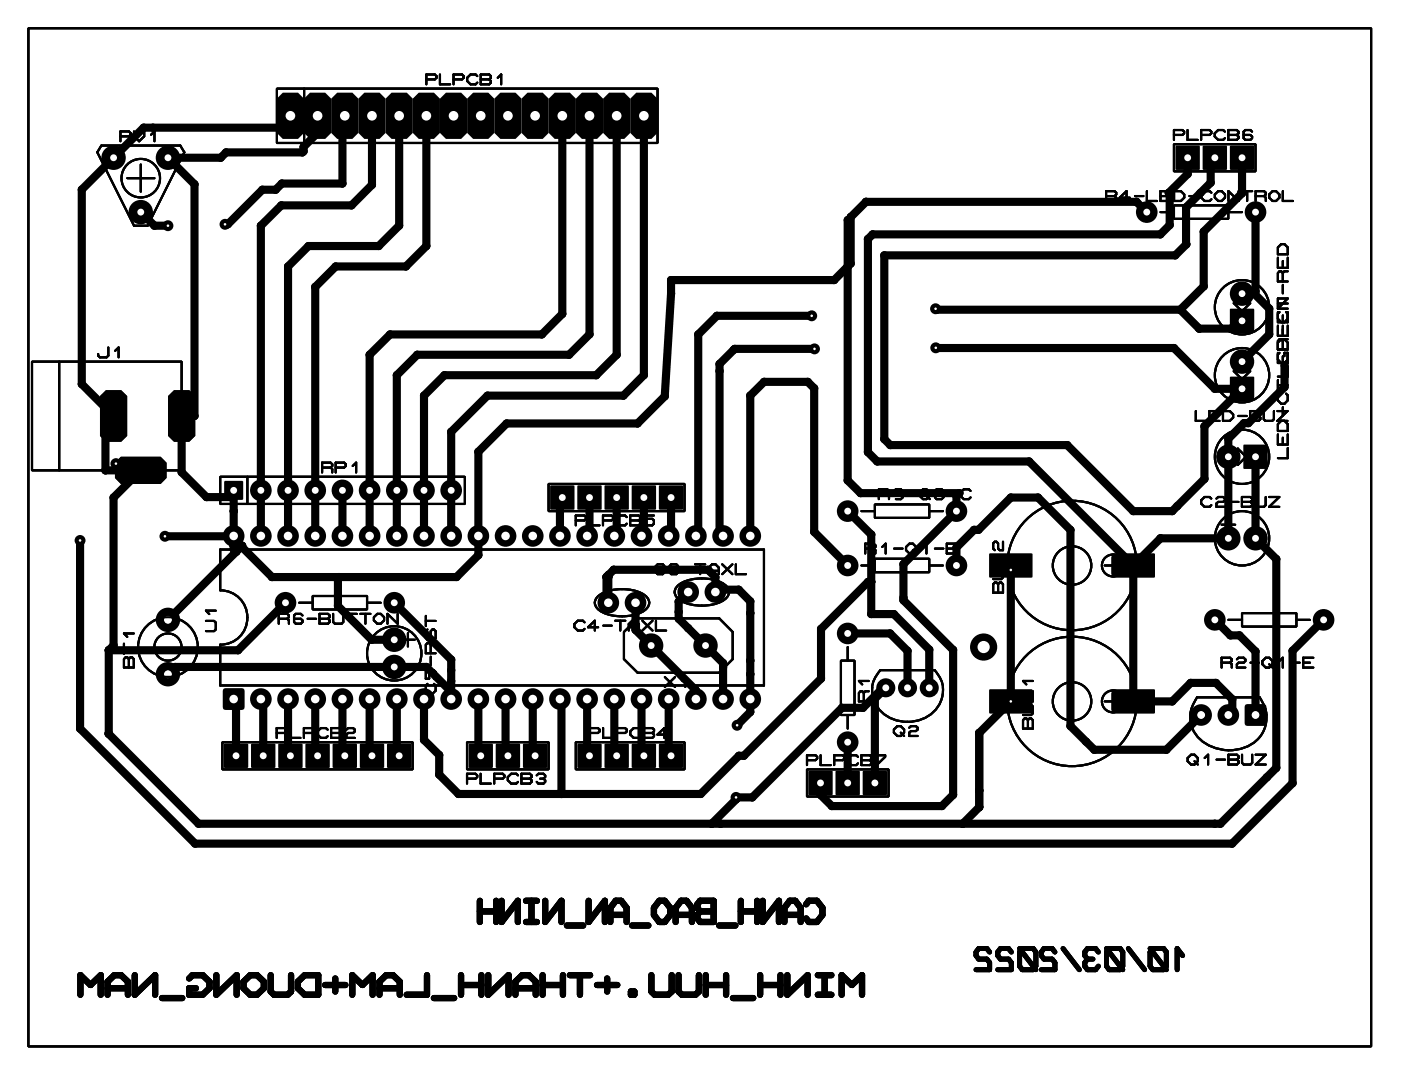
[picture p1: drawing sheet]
<svg xmlns="http://www.w3.org/2000/svg" width="131mm" height="101mm" viewBox="0 0 131 101" stroke-linecap="round" stroke-linejoin="round" font-family="sans-serif">
<g fill="#000">
<path d="M92.5 51.8h3.8v2h-3.8zM104 51.8h3.8v2h-3.8zM92.5 64.5h3.8v2h-3.8zM104 64.5h3.8v2h-3.8z"/>
<circle cx="113.1" cy="15.1" r=".38"/>
</g>
<g fill="none" stroke="#000" stroke-width=".2">
<path d="M2.6 2.6h125.5v95.2h-125.5zM9.5 13.6h7.3l.4 .6-3.4 6.9h-1.3l-3.4-6.9zM11.2 12.7h.8M11.9 16.6h2.5M12 12.7l.2-.1v-.2l-.2-.1h-.8v.9M12 12.7l.2 .2v.3M12.5 12.3v.4l.5 .5 .5-.5v-.4M13.1 15.4v2.5M14.1 12.6l.3-.3v.9M25.9 8.3h35.5v5.1h-35.5zM28.4 8.3v5.1M39.8 7.4h.8l.2-.1v-.2l-.2-.1h-.8v.9"/>
<path d="M41.1 7v.9h.9M42.4 7.4h.8l.1-.1v-.2l-.1-.1h-.8v.9M44.6 7.1l-.2-.1h-.4l-.4 .3v.3l.4 .3h.4l.2-.2M44.9 7h.8l.2 .1v.2l-.2 .1 .2 .2v.1l-.2 .2h-.8zM44.9 7.4h.8M46.5 7.3l.3-.3v.9M103.3 18.3h.8M104.1 18.3l.2-.1v-.2l-.2-.1h-.8v.9M104.1 18.3l.2 .2v.3M105.5 18.5h-.9l.6-.6v.9M106 18.3h.8M107.1 17.9v.9h1"/>
<path d="M108.4 19.8h1.3M108.4 18.3h.6M109.4 17.9h-1v.9h1M109.7 19.2h5v1.2h-5zM109.7 13.5h7.6v2.5h-7.6zM109.7 12.6h.8l.1-.1v-.2l-.1-.2h-.8v1M109.7 17.9h.6l.3 .3v.3l-.3 .3h-.6zM110.9 12.1v1h1M111.1 18.3h.8M112.2 12.6h.8l.2-.1v-.2l-.2-.2h-.8v1M113.2 18l-.2-.1h-.5l-.3 .3v.3l.3 .3h.5l.2-.2M113.5 18.2l.3-.3h.3l.3 .3v.3l-.3 .3h-.3l-.3-.3z"/>
<path d="M114.4 12.3l-.1-.2h-.5l-.3 .4v.3l.3 .3h.5l.1-.2M114.7 12.1h.8l.2 .2v.2l-.2 .1 .2 .2v.1l-.2 .2h-.8zM114.7 19.8h1.3M114.7 12.6h.8M115.7 17.9v.9l-.9-.9v.9M116 17.9h1M116.5 17.9v.9M117 12.3l-.2-.2h-.5l-.1 .2v.6l.1 .2h.5l.2-.2v-.1l-.2-.2h-.6M117.3 18.3h.8M118.1 18.3l.1-.1v-.2l-.1-.1h-.8v.9M118.1 18.3l.1 .2v.3M118.6 18.2l.3-.3h.3l.3 .3v.3l-.3 .3h-.3l-.3-.3z"/>
<path d="M119.8 17.9v.9h1M3 33.8h14v10.1h-14zM5.5 33.8v10.1M10.1 32.5v.7l-.1 .2h-.7l-.1-.2v-.1M10.8 32.8l.3-.3v.9M111.7 38.4v.9h1M113 38.9h.6M113.9 38.4h-.9v.9h.9M114.2 38.4h.7l.3 .3v.3l-.3 .3h-.7zM115.3 35.4h1.5M115.3 34.7h1.5l-.8 .7zM115.3 29.1h1.5"/>
<path d="M115.3 28.3h1.5l-.8 .8zM115.7 38.9h.8M116 27.9v.4M116 29.1v.4M116 34.3v.4M116 35.4v.4M116.8 38.4h.8l.1 .2v.1l-.1 .2 .1 .1v.2l-.1 .1h-.8zM116.8 38.9h.8M118.1 38.4v.8l.1 .1h.6l.2-.1v-.8M119.3 38.4h1l-1 .9h1M119.4 23.1l.3-.3h.3l.3 .3v.7h-.9zM119.4 24.1v.9h.9v-.9"/>
<path d="M119.4 29.2v.9h.9v-.9M119.4 30.4v1h.9v-1M119.4 33v.9h.9v-.9h-.3v.3M119.4 27.9h.9l-.9 .9zM119.4 35.5v1M119.4 36h.9M119.4 33.6l.3 .3M119.4 28.8h.9M119.4 29.8l.3 .3M119.4 28.4h.9M119.5 36.8l-.1 .1v.5l.3 .3h.3l.3-.3v-.5l-.2-.1M119.5 33l-.1 .1"/>
<path d="M119.5 29.2l-.1 .1M119.7 39.3l-.3 .3v.7h.9v-.7l-.3-.3M119.8 24.4v.6M119.8 25.5v.8M119.8 26.6v.8M119.8 29.5v.6M119.8 30.4v1M119.8 31.9v.7M119.8 33.3v.6M119.8 34.2v.8M119.8 38v.8M119.8 25.5l-.1-.2h-.2l-.1 .2v.8h.9"/>
<path d="M119.8 31.9l-.1-.2-.3 .3M120.1 29.2l.2 .1M120.3 31.7h-.8l-.1 .2v.7h.9v-.6l-.3-.3-.2 .2M120.3 34.2v1h-.9M120.3 33.6l-.3 .3M120.3 29.8l-.3 .3M120.3 25.3h-.3l-.2 .2M12.5 59.2h-.9l.3 .3M19.2 58h.8l.2 .2v.6l-.2 .2h-.8M20.2 57.1h-1l.3 .3M20.6 44.5h22.8v2.6h-22.8zM20.6 51.3h50.8v12.7h-50.8v-3.8a2.54 2.54 0 0 0 2.5-2.5 2.54 2.54 0 0 0-2.5-2.5z"/>
<path d="M23.1 44.5v2.6M26 57.8h.8M26.8 57.8l.2-.1v-.2l-.2-.1h-.8v.9M26.8 57.8l.2 .2v.3M27.9 56.3h1.3M28.3 57.5l-.2-.1h-.5l-.1 .1v.6l.1 .2h.5l.2-.2v-.1l-.2-.2h-.6M28.7 57.8h.8M29.2 55.7h5.1v1.2h-5.1zM29.8 57.4h.8l.2 .1v.2l-.2 .1 .2 .2v.1l-.2 .2h-.8zM29.8 57.8h.8M30.1 43.7h.8M30.9 43.7l.1-.2v-.1l-.1-.2h-.8v.9"/>
<path d="M30.9 43.7l.1 .1v.3M31.1 57.4v.7l.2 .2h.6l.2-.2v-.7M31.4 43.7h.7l.2-.2v-.1l-.2-.2h-.7v.9M32.4 57.4h.9M32.9 57.4v.9M32.9 43.5l.4-.3v.9M33.7 57.4h.9M34.1 57.4v.9M34.3 56.3h1.3M34.9 57.7l.3-.3h.4l.3 .3v.3l-.3 .3h-.4l-.3-.3zM37.1 57.4v.9l-.9-.9v.9M37.5 59.8h1.2"/>
<path d="M38.1 59.1v1.3M39.8 58h.9M39.8 57.5v1M39.9 58.8l-.1 .2v.6l.1 .2h.2l.1-.2v-.6l.2-.2h.1l.2 .2v.6l-.2 .2M51.2 45.2h12.7v2.6h-12.7zM53.8 48.6h.8l.1-.1v-.2l-.1-.1h-.8v.9M54.6 58.1l-.2-.1h-.4l-.3 .3v.3l.3 .3h.4l.2-.1M55.1 48.2v.9h.9M55.9 58.6h-1l.7-.6v.9M55.9 55.7a4.2 4.2 0 0 1 4.4 0 .78 .78 0 0 1 0 1.3 4.2 4.2 0 0 1-4.4 0 .78 .78 0 0 1 0-1.3zM56.3 48.6h.8l.2-.1v-.2l-.2-.1h-.8v.9M56.4 58.5h.7"/>
<path d="M57.5 58h.9M57.9 58v.9M58.3 59l1.3-1.2h7.6l1.2 1.2v2.6l-1.2 1.3h-7.6l-1.3-1.3zM58.5 48.3l-.1-.1h-.5l-.3 .3v.3l.3 .3h.5l.1-.2M58.7 58.9v-.6l.4-.3h.3l.3 .3v.6M58.7 58.6h1M58.9 48.2h.8l.1 .1v.2l-.1 .1 .1 .2v.1l-.1 .2h-.8zM58.9 48.6h.8M60 58l1 .9M61 58l-1 .9M61.1 48.2h-.8v.3h.6l.2 .1v.3l-.2 .2h-.4l-.2-.2M61.3 58v.9h.9"/>
<path d="M62.1 52.9l-.2-.2h-.5l-.3 .3v.3l.3 .3h.5l.2-.1M62.5 52.9l.2-.2h.5l.1 .2v.1l-.1 .2M62.9 53.2h.3M63.2 53.2l.1 .1v.2l-.1 .1h-.5l-.2-.1M63.4 54.7a4.2 4.2 0 0 1 4.4 0 .78 .78 0 0 1 0 1.3 4.2 4.2 0 0 1-4.4 0 .78 .78 0 0 1 0-1.3zM63.8 53.2h.8M64.9 52.7h1M65.4 52.7v.9M66.2 53.6v-.6l.3-.3h.3l.3 .3v.6M66.2 53.3h.9M67.5 52.7l.9 .9M68.4 52.7l-.9 .9"/>
<path d="M68.7 52.7v.9h1M80.5 47.8h1.2M80.5 52.8h1.2M80.8 51.3h.8M81.6 51.3l.2-.2v-.2l-.2-.1h-.8v.9M81.6 51.3l.2 .1v.3M81.7 47.1h5.1v1.3h-5.1zM81.7 52.2h5.1v1.3h-5.1zM82.1 46.2h.8M82.4 51.1l.3-.3v.9M82.9 46.2l.1-.2v-.1l-.1-.2h-.8v.9M82.9 46.2l.1 .1v.3"/>
<path d="M83.5 51.3h.8M84.3 46l-.1 .2h-.5l-.2-.2v-.1l.2-.2h.5l.1 .2v.6l-.1 .1h-.5M84.6 51.1l.4-.3h.3l.3 .3v.3l-.3 .3h-.3l-.4-.3zM84.8 46.2h.8M85.3 51.4l.3 .3M85.9 46l.3-.3h.3l.4 .3v.3l-.4 .3h-.3l-.3-.3zM86.2 51.1l.3-.3v.9M86.5 46.3l.4 .3M86.8 47.8h1.3M86.8 52.8h1.3M87.3 45.9l.2-.2h.5l.1 .2v.1l-.1 .2M87.3 51.3h.8"/>
<path d="M87.7 46.2h.3M88 46.2l.1 .1v.2l-.1 .1h-.5l-.2-.1M88.4 50.8h.8l.2 .1v.2l-.2 .2 .2 .1v.2l-.2 .1h-.8zM88.4 51.3h.8M88.6 46.2h.8M90.7 45.9l-.2-.2h-.5l-.3 .3v.3l.3 .3h.5l.2-.1M92.8 53.2h.7l.2 .1v.6l-.2 .2h-.7M92.9 54.4h.2l.1 .2 .2-.2h.1l.2 .2v.8h-.9v-.8zM93.2 54.6v.8M93.7 50.6v.8h-.3l-.2-.2v-.4l-.1-.2h-.2l-.1 .2v.4l.1 .2M93.7 51.9v.9l-.9-.9v.9M103.2 52.8h1.5"/>
<path d="M104 52.1v1.5M113.2 46.6l-.2-.2h-.5l-.3 .3v.3l.3 .4h.5l.2-.2M113.6 46.6l.2-.2h.5l.1 .2v.1l-.1 .2h-.5l-.2 .1v.4h.8M114.1 49h1.3M114.7 48.4v1.3M114.7 57.9h1.3M114.9 46.9h.8M115.3 42.7h.3M115.6 41.9l.8 .8-.8 .7zM116 46.4h.8l.2 .2v.1l-.2 .2 .2 .1v.2l-.2 .2h-.8zM116 46.9h.8M116 57.3h5.1v1.2h-5.1z"/>
<path d="M116.4 41.9v1.5M116.4 42.7h.4M117.3 46.4v.8l.1 .2h.7l.1-.2v-.8M118.6 46.4h.9l-.9 1h.9M119.4 40.6v.9h.9v-.9M119.8 40.9v.6M120.3 41.9v.9h-.9M121.1 57.9h1.3M11.6 60.1v1M11.6 60.6h.9M11.7 61.4h.2l.1 .2 .2-.2h.1l.2 .2v.8h-.9v-.8zM12 61.6v.8"/>
<path d="M20.8 69.3h17.7v2.6h-17.7zM25.8 68.5h.8l.2-.2v-.1l-.2-.2h-.8v.9M27.1 68v.9h1M28.4 68.5h.8l.1-.2v-.1l-.1-.2h-.8v.9M30.6 68.2l-.2-.2h-.4l-.3 .3v.3l.3 .3h.4l.2-.1M30.9 68h.8l.2 .2v.1l-.2 .2 .2 .1v.2l-.2 .1h-.8zM30.9 68.5h.8M32.4 68.2l.1-.2h.5l.1 .2v.1l-.1 .2h-.5l-.1 .1v.3h.7M39.8 62.6v.8h.3v-.6l.1-.2h.3l.2 .2v.5l-.2 .1M39.9 63.9l-.1 .2v.4l.3 .3h.3l.3-.3v-.4l-.2-.2M40.2 60.2l-.1-.1h-.2l-.1 .1v.8h.9M40.2 60.2v.8"/>
<path d="M40.2 61.4v.7M40.7 60.1h-.3l-.2 .1M43.6 69.3h7.6v2.6h-7.6zM43.6 72.8h.8l.2-.2v-.2l-.2-.1h-.8v.9M44.9 72.3v.9h.9M46.2 72.8h.8l.1-.2v-.2l-.1-.1h-.8v.9M48.4 72.4l-.2-.1h-.4l-.4 .3v.3l.4 .3h.4l.2-.1M48.7 72.3h.8l.2 .1v.2l-.2 .2 .2 .1v.2l-.2 .1h-.8zM48.7 72.8h.8M50.1 72.4l.2-.1h.5l.1 .1v.2l-.1 .2M50.5 72.8h.3M50.8 72.8l.1 .1v.2l-.1 .1h-.5l-.2-.1"/>
<path d="M53.8 69.3h10.1v2.6h-10.1zM55.1 68.5h.8l.1-.2v-.1l-.1-.2h-.8v.9M56.3 68v.9h1M57.6 68.5h.8l.2-.2v-.1l-.2-.2h-.8v.9M59.8 68.2l-.1-.2h-.5l-.3 .3v.3l.3 .3h.5l.1-.1M60.1 68h.8l.2 .2v.1l-.2 .2 .2 .1v.2l-.2 .1h-.8zM60.1 68.5h.8M62.1 63.3l1 .9M62.4 68.6h-1l.7-.6v.9M63.1 63.3l-1 .9M63.7 63.6l.3-.3v.9M75.4 71.9h7.6v2.5h-7.6z"/>
<path d="M75.4 71h.8l.1-.1v-.2l-.1-.1h-.8v.9M76.7 70.6v.9h.9M77.9 71h.8l.2-.1v-.2l-.2-.1h-.8v.9M78.6 61.7h1.2v5.1h-1.2zM79.2 60.5v1.2M79.2 66.8v1.3M80.1 70.7l-.1-.1h-.5l-.3 .3v.3l.3 .3h.5l.1-.2M80.5 70.6h.8l.1 .1v.2l-.1 .1 .1 .2v.1l-.1 .2h-.8zM80.5 71h.8M80.7 64.7l-.2-.1h-.1l-.2 .1v.8h1M80.7 64.7v.8M81.2 63.6h-1l.3 .3"/>
<path d="M81.2 64.6h-.4l-.1 .1M81.9 70.6h.8v.1l-.8 .8M82.2 62.6h5.1a2.77 2.77 0 0 1-1.2 4.6 3.4 3.4 0 0 1-4.6-2.3 2.61 2.61 0 0 1 .7-2.3zM83.5 68.2l.3-.4h.3l.4 .4v.3l-.4 .3h-.3l-.3-.3zM84.1 68.5l.4 .3M84.9 68l.2-.2h.5l.1 .2v.2l-.1 .1h-.5l-.2 .2v.3h.8M95.6 65.9h.7l.2 .1v.6l-.2 .2h-.7M95.7 67.1h.2l.1 .2 .2-.2h.1l.2 .2v.8h-.9v-.8zM96 67.3v.8M96.5 64.6v.9l-.9-.9v.9M96.5 63.6h-.9l.3 .3M103.2 65.5h1.5"/>
<path d="M104 64.8v1.5M110.9 70.8l.4-.3h.3l.3 .3v.3l-.3 .3h-.3l-.4-.3zM111.6 71.1l.3 .3M111.8 65.2h5.9a3 3 0 0 1-2.2 4.8 3.6 3.6 0 0 1-4.3-2.5 3.1 3.1 0 0 1 .6-2.3zM112.5 70.8l.4-.3v.9M113.6 71h.8M114.1 61.9h.8M114.8 70.5h.7l.2 .2v.1l-.2 .2 .2 .1v.2l-.2 .1h-.7zM114.8 71h.7M114.9 61.9l.2-.1v-.2l-.2-.1h-.8v.9M114.9 61.9l.2 .2v.3M115.5 61.6l.2-.1h.5l.1 .1v.2l-.1 .1h-.5l-.2 .2v.3h.8"/>
<path d="M116 70.5v.8l.2 .1h.6l.2-.1v-.8M116.8 61.9h.8M117.3 70.5h.9l-.9 .9h.9M117.9 61.8l.3-.3h.4l.3 .3v.3l-.3 .3h-.4l-.3-.3zM118.6 62.1l.3 .3M119.5 61.8l.3-.3v.9M120.6 61.9h.8M121.7 61.9h.7M122.7 61.5h-1v.9h1"/>
<circle cx="10.6" cy="14.7" r=".57"/>
<circle cx="13.1" cy="16.6" r="1.8"/>
<circle cx="13.1" cy="19.8" r=".57"/>
<circle cx="15.7" cy="14.7" r=".57"/>
<circle cx="116" cy="28.7" r="2.54"/>
<circle cx="116" cy="35.1" r="2.54"/>
<circle cx="116" cy="36.3" r=".47"/>
<circle cx="116" cy="27.4" r=".47"/>
<circle cx="116" cy="30" r=".47"/>
<circle cx="116" cy="33.8" r=".47"/>
<circle cx="15.7" cy="57.9" r=".47"/>
<circle cx="100.1" cy="52.8" r="6.1"/>
<circle cx="100.1" cy="52.8" r="1.8"/>
<circle cx="104" cy="52.8" r="1.02"/>
<circle cx="114.7" cy="42.7" r=".47"/>
<circle cx="116" cy="50.3" r="2.54"/>
<circle cx="116" cy="42.7" r="2.54"/>
<circle cx="117.3" cy="42.7" r=".47"/>
<circle cx="15.7" cy="60.5" r="2.79"/>
<circle cx="15.7" cy="60.5" r="1.27"/>
<circle cx="15.7" cy="63" r=".47"/>
<circle cx="36.8" cy="61.1" r="2.54"/>
<circle cx="100.1" cy="65.5" r="6.1"/>
<circle cx="100.1" cy="65.5" r="1.8"/>
<circle cx="104" cy="65.5" r="1.02"/>
<circle cx="112.2" cy="66.8" r=".47"/>
<circle cx="114.7" cy="66.8" r=".47"/>
<circle cx="117.3" cy="66.8" r=".47"/>
</g>
<g fill="none" stroke="#000" stroke-width=".58">
<path d="M7.5 92.9v-1.8l1 .9 .9-.9v1.8M10 92.9v-1.2l.7-.6h.6l.6 .6v1.2M10 92.3h1.9M12.6 91.1v1.8l1.9-1.8v1.8M15.1 93.3h1.9M17.7 91.4l.3-.3h.9l.7 .6v.6l-.7 .6h-1.2v-.6h.6M20.2 91.1v1.8l1.9-1.8v1.8M22.7 91.7l.7-.6h.6l.6 .6v.6l-.6 .6h-.6l-.7-.6zM25.3 91.1v1.5l.3 .3h1.3l.3-.3v-1.5M27.8 91.7l.7-.6h1.2v1.8h-1.2l-.7-.6zM30.4 92h1.9M31.3 91.4v1.2"/>
<path d="M32.9 92.9v-1.8l1 .9 .9-.9v1.8M35.4 92.9v-1.2l.7-.6h.6l.6 .6v1.2M35.4 92.3h1.9M39.9 91.1v1.8h-1.9M40.5 93.3h1.9M43.1 92h1.9M43.1 91.1v1.8M44.8 85.2h1.5M44.8 84.2v1.9M45 91.1v1.8M45.6 91.1v1.8l1.9-1.8v1.8M46.3 84.2v1.9"/>
<path d="M46.9 84.2v1.9l1.5-1.9v1.9M48.1 92.9v-1.2l.7-.6h.6l.6 .6v1.2M48.1 92.3h1.9M49.1 86.1h1.1M49.1 84.2h1.1M49.6 84.2v1.9M50.7 92h1.9M50.7 91.1v1.8M50.9 84.2v1.9l1.5-1.9v1.9M52.6 91.1v1.8M53 86.5h1.5M53.2 91.1h1.9"/>
<path d="M54.2 91.1v1.8M55 84.2v1.9l1.5-1.9v1.9M55.8 92h1.9M56.7 91.4v1.2M57 86.1v-1.3l.5-.6h.5l.5 .6v1.3M57 85.5h1.5M58.9 92.6h.4v.3h-.4zM59 86.5h1.6M60.8 91.1v1.5l.4 .3h1.2l.3-.3v-1.5M61.6 84.2h.5l.5 .6v.7l-.5 .6h-.5l-.5-.6v-.7zM63.1 86.1v-1.3l.5-.6h.5l.5 .6v1.3M63.1 85.5h1.5"/>
<path d="M63.4 91.1v1.5l.3 .3h1.3l.3-.3v-1.5M65.4 84.2h1.3v1.9h-1.3l-.3-.3v-.3l.3-.3-.3-.4v-.3zM65.4 85.2h1.3M65.9 92h1.9M65.9 91.1v1.8M67.2 86.5h1.5M67.8 91.1v1.8M68.5 93.3h1.9M69.2 84.2v1.9M69.2 85.2h1.5M70.7 84.2v1.9M71 91.1v1.8"/>
<path d="M71 92h1.9M71.2 84.2v1.9l1.6-1.9v1.9M72.9 91.1v1.8M73.3 86.1v-1.3l.5-.6h.5l.5 .6v1.3M73.3 85.5h1.5M73.5 91.1v1.8l1.9-1.8v1.8M75.3 84.5l.3-.3h.7l.5 .6v.7l-.5 .6h-.7l-.3-.3M76.4 91.1h1.3M76.4 92.9h1.3M77 91.1v1.8M78.6 92.9v-1.8l1 .9 .9-.9v1.8"/>
</g>
<g fill="none" stroke="#000" stroke-width=".46">
<path d="M92.4 89l-.2-.4h-.8l-.2 .4v.3l.2 .3h.8l.2 .3v.7h-1.2M94.5 89l-.3-.4h-.7l-.3 .4v.3l.3 .3h.7l.3 .3v.7h-1.3M95.2 88.6l1.6 2M95.5 88.6h1l.3 .4v1.3l-.3 .3h-1l-.3-.3v-1.3zM98.5 89l-.2-.4h-.8l-.2 .4v.3l.2 .3h.8l.2 .3v.7h-1.2M99.3 88.6l1.5 2M101.6 89.6l-.3 .3v.4l.3 .3h.7l.3-.3M101.6 89.6h.5M102.6 89l-.3-.4h-.7l-.3 .4v.3l.3 .3M103.4 88.6l1.5 2M103.6 88.6h1l.3 .4v1.3l-.3 .3h-1l-.2-.3v-1.3zM105.4 88.6l1.5 2"/>
<path d="M107.4 88.6l1.6 2M107.7 88.6h1l.3 .4v1.3l-.3 .3h-1l-.3-.3v-1.3zM110.5 89.3l-.5-.7v2"/>
</g>
<g fill="#000">
<path d="M26.4 8.7h1.4l.6 .5v3.2l-.6 .6h-1.4l-.5-.6v-3.2z" fill-rule="evenodd"/>
<path d="M29 8.7h1.4l.5 .5v3.2l-.5 .6h-1.4l-.6-.6v-3.2z" fill-rule="evenodd"/>
<path d="M31.5 8.7h1.4l.6 .5v3.2l-.6 .6h-1.4l-.6-.6v-3.2z" fill-rule="evenodd"/>
<path d="M34 8.7h1.5l.5 .5v3.2l-.5 .6h-1.5l-.5-.6v-3.2z" fill-rule="evenodd"/>
<path d="M36.6 8.7h1.4l.6 .5v3.2l-.6 .6h-1.4l-.6-.6v-3.2z" fill-rule="evenodd"/>
<path d="M39.1 8.7h1.4l.6 .5v3.2l-.6 .6h-1.4l-.5-.6v-3.2z" fill-rule="evenodd"/>
<path d="M41.7 8.7h1.4l.5 .5v3.2l-.5 .6h-1.4l-.6-.6v-3.2z" fill-rule="evenodd"/>
<path d="M44.2 8.7h1.4l.6 .5v3.2l-.6 .6h-1.4l-.6-.6v-3.2z" fill-rule="evenodd"/>
<path d="M46.7 8.7h1.5l.5 .5v3.2l-.5 .6h-1.5l-.5-.6v-3.2z" fill-rule="evenodd"/>
<path d="M49.3 8.7h1.4l.6 .5v3.2l-.6 .6h-1.4l-.6-.6v-3.2z" fill-rule="evenodd"/>
<path d="M51.8 8.7h1.4l.6 .5v3.2l-.6 .6h-1.4l-.5-.6v-3.2z" fill-rule="evenodd"/>
<path d="M54.4 8.7h1.4l.5 .5v3.2l-.5 .6h-1.4l-.6-.6v-3.2z" fill-rule="evenodd"/>
<path d="M56.9 8.7h1.4l.6 .5v3.2l-.6 .6h-1.4l-.6-.6v-3.2z" fill-rule="evenodd"/>
<path d="M59.4 8.7h1.5l.5 .5v3.2l-.5 .6h-1.5l-.5-.6v-3.2z" fill-rule="evenodd"/>
<path d="M109.8 13.6h2.3v2.2h-2.3z" fill-rule="evenodd"/>
<path d="M112.4 13.6h2.2v2.2h-2.2z" fill-rule="evenodd"/>
<path d="M114.9 13.6h2.2v2.2h-2.2z" fill-rule="evenodd"/>
<path d="M9.3 37l.6-.5h1.4l.6 .5v3.7l-.6 .6h-1.4l-.6-.6z" fill-rule="evenodd"/>
<path d="M9.3 37l.6-.5h1.4l.6 .5v3.7l-.6 .6h-1.4l-.6-.6z" fill-rule="evenodd"/>
<path d="M15.7 37l.6-.5h1.4l.5 .5v3.7l-.5 .6h-1.4l-.6-.6z" fill-rule="evenodd"/>
<path d="M15.7 37l.6-.5h1.4l.5 .5v3.7l-.5 .6h-1.4l-.6-.6z" fill-rule="evenodd"/>
<path d="M114.9 35.2h2.2v2.2h-2.2z" fill-rule="evenodd"/>
<path d="M114.9 28.9h2.2v2.2h-2.2z" fill-rule="evenodd"/>
<path d="M11.3 42.7h3.7l.6 .5v1.5l-.6 .5h-3.7l-.6-.5v-1.5z" fill-rule="evenodd"/>
<path d="M11.3 42.7h3.7l.6 .5v1.5l-.6 .5h-3.7l-.6-.5v-1.5z" fill-rule="evenodd"/>
<path d="M21 45l1.7-.1v1.7l-1.7 .1z" fill-rule="evenodd"/>
<path d="M51.4 45.4h2.2v2.2h-2.2z" fill-rule="evenodd"/>
<path d="M54 45.4h2.2v2.2h-2.2z" fill-rule="evenodd"/>
<path d="M56.5 45.4h2.2v2.2h-2.2z" fill-rule="evenodd"/>
<path d="M59 45.4h2.3v2.2h-2.3z" fill-rule="evenodd"/>
<path d="M61.6 45.4h2.2v2.2h-2.2z" fill-rule="evenodd"/>
<path d="M92.4 51.7h4v2.2h-4z" fill-rule="evenodd"/>
<path d="M103.9 51.7h4v2.2h-4z" fill-rule="evenodd"/>
<path d="M116.2 41.6h2.2v2.2h-2.2z" fill-rule="evenodd"/>
<path d="M20.9 69.5h2.3v2.2h-2.3z" fill-rule="evenodd"/>
<path d="M20.9 64.4l.2-.1h1.6l.1 .3v1.6l-.2 .1h-1.7l-.1-.2z" fill-rule="evenodd"/>
<path d="M23.5 69.5h2.2v2.2h-2.2z" fill-rule="evenodd"/>
<path d="M26 69.5h2.2v2.2h-2.2z" fill-rule="evenodd"/>
<path d="M28.6 69.5h2.2v2.2h-2.2z" fill-rule="evenodd"/>
<path d="M31.1 69.5h2.2v2.2h-2.2z" fill-rule="evenodd"/>
<path d="M33.6 69.5h2.3v2.2h-2.3z" fill-rule="evenodd"/>
<path d="M36.2 69.5h2.2v2.2h-2.2z" fill-rule="evenodd"/>
<path d="M43.8 69.5h2.2v2.2h-2.2z" fill-rule="evenodd"/>
<path d="M46.3 69.5h2.3v2.2h-2.3z" fill-rule="evenodd"/>
<path d="M48.9 69.5h2.2v2.2h-2.2z" fill-rule="evenodd"/>
<path d="M54 69.5h2.2v2.2h-2.2z" fill-rule="evenodd"/>
<path d="M56.5 69.5h2.2v2.2h-2.2z" fill-rule="evenodd"/>
<path d="M59 69.5h2.3v2.2h-2.3z" fill-rule="evenodd"/>
<path d="M61.6 69.5h2.2v2.2h-2.2z" fill-rule="evenodd"/>
<path d="M75.5 72h2.3v2.3h-2.3z" fill-rule="evenodd"/>
<path d="M78.1 72h2.2v2.3h-2.2z" fill-rule="evenodd"/>
<path d="M80.6 72h2.2v2.3h-2.2z" fill-rule="evenodd"/>
<path d="M92.4 64.4h4v2.2h-4z" fill-rule="evenodd"/>
<path d="M103.9 64.4h4v2.2h-4z" fill-rule="evenodd"/>
<path d="M116.3 65.9l.2-.1h1.7l.1 .2v1.7l-.3 .1h-1.6l-.1-.2z" fill-rule="evenodd"/>
<circle cx="7.6" cy="17.7" r=".38"/>
<circle cx="10.6" cy="14.7" r="1.14"/>
<circle cx="13.1" cy="19.8" r="1.14"/>
<circle cx="13.4" cy="11.9" r=".38"/>
<circle cx="14.3" cy="11.9" r=".38"/>
<circle cx="15.7" cy="14.7" r="1.14"/>
<circle cx="18.2" cy="17.2" r=".38"/>
<circle cx="20.6" cy="14.7" r=".38"/>
<circle cx="21.1" cy="14.2" r=".38"/>
<circle cx="24.5" cy="17.7" r=".38"/>
<circle cx="25.7" cy="17.7" r=".38"/>
<circle cx="26" cy="11.9" r=".38"/>
<circle cx="26.3" cy="19.2" r=".38"/>
<circle cx="26.3" cy="17.1" r=".38"/>
<circle cx="28.2" cy="14.2" r=".38"/>
<circle cx="28.4" cy="13.7" r=".38"/>
<circle cx="28.4" cy="14.1" r=".38"/>
<circle cx="29.7" cy="12.4" r=".38"/>
<circle cx="32" cy="17.1" r=".38"/>
<circle cx="32" cy="11" r=".38"/>
<circle cx="32.8" cy="19.2" r=".38"/>
<circle cx="34.7" cy="17.3" r=".38"/>
<circle cx="80.9" cy="18.9" r=".38"/>
<circle cx="106.2" cy="18.9" r=".38"/>
<circle cx="107.1" cy="19.8" r="1.01"/>
<circle cx="109.2" cy="18" r=".38"/>
<circle cx="109.3" cy="18.1" r=".38"/>
<circle cx="110.8" cy="19.4" r=".38"/>
<circle cx="110.9" cy="16.3" r=".38"/>
<circle cx="112.1" cy="18" r=".38"/>
<circle cx="113.1" cy="17.1" r=".38"/>
<circle cx="113.1" cy="15.1" r=".38"/>
<circle cx="116" cy="18.1" r=".38"/>
<circle cx="117.3" cy="19.8" r="1.01"/>
<circle cx="7.6" cy="35.9" r=".38"/>
<circle cx="9.8" cy="38.9" r=".38"/>
<circle cx="14.4" cy="21.1" r=".38"/>
<circle cx="15.7" cy="21.1" r=".51"/>
<circle cx="18.2" cy="38.9" r=".38"/>
<circle cx="21" cy="21" r=".51"/>
<circle cx="21.3" cy="21" r=".38"/>
<circle cx="24.4" cy="21.1" r=".38"/>
<circle cx="26.9" cy="24.9" r=".38"/>
<circle cx="28.8" cy="23" r=".38"/>
<circle cx="29.4" cy="26.8" r=".38"/>
<circle cx="31.4" cy="24.9" r=".38"/>
<circle cx="34.5" cy="33.1" r=".38"/>
<circle cx="35.4" cy="23" r=".38"/>
<circle cx="36.4" cy="31.2" r=".38"/>
<circle cx="37.1" cy="35.1" r=".38"/>
<circle cx="37.3" cy="21.1" r=".38"/>
<circle cx="37.9" cy="24.9" r=".38"/>
<circle cx="39" cy="33.1" r=".38"/>
<circle cx="39.6" cy="37" r=".38"/>
<circle cx="39.8" cy="23" r=".38"/>
<circle cx="41.5" cy="35.1" r=".38"/>
<circle cx="45.5" cy="37" r=".38"/>
<circle cx="47.3" cy="39.6" r=".38"/>
<circle cx="50.6" cy="31.2" r=".38"/>
<circle cx="52.5" cy="29.3" r=".38"/>
<circle cx="53.2" cy="33.1" r=".38"/>
<circle cx="55.1" cy="31.2" r=".38"/>
<circle cx="55.7" cy="35.1" r=".38"/>
<circle cx="57.6" cy="33.1" r=".38"/>
<circle cx="58.2" cy="37" r=".38"/>
<circle cx="59.6" cy="39.6" r=".38"/>
<circle cx="60.1" cy="35" r=".38"/>
<circle cx="62.1" cy="37" r=".38"/>
<circle cx="62.7" cy="27.4" r=".38"/>
<circle cx="62.7" cy="26.2" r=".38"/>
<circle cx="65.2" cy="31.2" r=".38"/>
<circle cx="67" cy="29.5" r=".38"/>
<circle cx="67.2" cy="34.7" r=".38"/>
<circle cx="67.2" cy="34" r=".38"/>
<circle cx="68.5" cy="32.7" r=".38"/>
<circle cx="68.6" cy="32.6" r=".38"/>
<circle cx="70.1" cy="37" r=".38"/>
<circle cx="71.4" cy="35.7" r=".38"/>
<circle cx="75.5" cy="35.7" r=".38"/>
<circle cx="75.8" cy="29.5" r=".51"/>
<circle cx="76.1" cy="36.3" r=".38"/>
<circle cx="76.1" cy="32.6" r=".51"/>
<circle cx="77.9" cy="26.2" r=".38"/>
<circle cx="79.2" cy="24.9" r=".38"/>
<circle cx="79.2" cy="20.6" r=".38"/>
<circle cx="79.5" cy="20.3" r=".38"/>
<circle cx="79.5" cy="24.6" r=".38"/>
<circle cx="81.1" cy="22.3" r=".38"/>
<circle cx="81.5" cy="21.9" r=".38"/>
<circle cx="82.6" cy="23.9" r=".38"/>
<circle cx="87.4" cy="28.8" r=".51"/>
<circle cx="87.4" cy="32.5" r=".51"/>
<circle cx="87.4" cy="32.5" r=".38"/>
<circle cx="87.5" cy="28.9" r=".38"/>
<circle cx="108.4" cy="21.9" r=".38"/>
<circle cx="109.3" cy="21" r=".38"/>
<circle cx="109.7" cy="32.5" r=".38"/>
<circle cx="109.8" cy="23.9" r=".38"/>
<circle cx="110.3" cy="28.9" r=".38"/>
<circle cx="110.8" cy="22.8" r=".38"/>
<circle cx="112" cy="30.7" r=".38"/>
<circle cx="112.4" cy="21.6" r=".38"/>
<circle cx="112.4" cy="26.8" r=".38"/>
<circle cx="112.5" cy="39.8" r=".38"/>
<circle cx="113.5" cy="36.3" r=".38"/>
<circle cx="115" cy="30.7" r=".38"/>
<circle cx="116" cy="33.8" r="1.14"/>
<circle cx="116" cy="27.4" r="1.14"/>
<circle cx="116" cy="30.7" r=".38"/>
<circle cx="116.2" cy="39.5" r=".38"/>
<circle cx="116.6" cy="39.5" r=".38"/>
<circle cx="117.1" cy="27.4" r=".38"/>
<circle cx="117.2" cy="27.4" r=".38"/>
<circle cx="117.3" cy="27.2" r=".38"/>
<circle cx="118.6" cy="28.8" r=".38"/>
<circle cx="118.6" cy="31.2" r=".38"/>
<circle cx="120" cy="34.1" r=".38"/>
<circle cx="120" cy="36.2" r=".38"/>
<circle cx="7.5" cy="50.5" r=".51"/>
<circle cx="9.8" cy="43.9" r=".38"/>
<circle cx="10.6" cy="46.5" r=".38"/>
<circle cx="10.8" cy="43.3" r=".51"/>
<circle cx="10.8" cy="43.3" r=".38"/>
<circle cx="15.4" cy="50.1" r=".51"/>
<circle cx="15.7" cy="57.9" r="1.14"/>
<circle cx="17" cy="44.1" r=".38"/>
<circle cx="19.3" cy="46.4" r=".38"/>
<circle cx="21.8" cy="50.1" r=".38"/>
<circle cx="21.8" cy="50.1" r="1.01"/>
<circle cx="21.8" cy="50.3" r=".38"/>
<circle cx="21.8" cy="51" r=".38"/>
<circle cx="21.8" cy="47.8" r=".38"/>
<circle cx="21.8" cy="46.4" r=".38"/>
<circle cx="21.8" cy="51.3" r=".38"/>
<circle cx="22.1" cy="51.5" r=".38"/>
<circle cx="22.5" cy="51" r=".38"/>
<circle cx="22.5" cy="51.1" r=".38"/>
<circle cx="22.6" cy="51" r=".38"/>
<circle cx="24.4" cy="50.1" r="1.01"/>
<circle cx="24.4" cy="45.8" r="1.01"/>
<circle cx="25.4" cy="53.9" r=".38"/>
<circle cx="26.7" cy="56.3" r="1.01"/>
<circle cx="26.9" cy="50.1" r="1.01"/>
<circle cx="26.9" cy="45.8" r="1.01"/>
<circle cx="29.4" cy="50.1" r="1.01"/>
<circle cx="29.4" cy="45.8" r="1.01"/>
<circle cx="31.6" cy="56.6" r=".38"/>
<circle cx="31.6" cy="54" r=".38"/>
<circle cx="31.7" cy="53.9" r=".38"/>
<circle cx="32" cy="50.1" r="1.01"/>
<circle cx="32" cy="45.8" r="1.01"/>
<circle cx="34.5" cy="50.1" r="1.01"/>
<circle cx="34.5" cy="45.8" r="1.01"/>
<circle cx="34.7" cy="59.8" r=".38"/>
<circle cx="36.8" cy="59.8" r="1.14"/>
<circle cx="36.8" cy="56.3" r="1.01"/>
<circle cx="37.1" cy="50.1" r="1.01"/>
<circle cx="37.1" cy="45.8" r="1.01"/>
<circle cx="39.6" cy="45.8" r="1.01"/>
<circle cx="39.6" cy="50.1" r="1.01"/>
<circle cx="42.1" cy="50.1" r="1.01"/>
<circle cx="42.1" cy="45.8" r="1.01"/>
<circle cx="42.1" cy="40.3" r=".38"/>
<circle cx="42.6" cy="53.9" r=".38"/>
<circle cx="44.7" cy="50.1" r="1.01"/>
<circle cx="44.7" cy="51.9" r=".38"/>
<circle cx="44.7" cy="42.2" r=".38"/>
<circle cx="47.2" cy="50.1" r="1.01"/>
<circle cx="49.8" cy="50.1" r="1.01"/>
<circle cx="52.3" cy="50.1" r="1.01"/>
<circle cx="52.3" cy="46.7" r=".38"/>
<circle cx="54.8" cy="50.1" r="1.01"/>
<circle cx="55.1" cy="49.9" r=".38"/>
<circle cx="56.7" cy="56.1" r=".38"/>
<circle cx="56.7" cy="53.9" r=".38"/>
<circle cx="56.8" cy="56.3" r="1.01"/>
<circle cx="56.8" cy="53.7" r=".38"/>
<circle cx="56.8" cy="53.9" r=".38"/>
<circle cx="57.3" cy="53.2" r=".38"/>
<circle cx="57.4" cy="50.1" r="1.01"/>
<circle cx="57.6" cy="49.9" r=".38"/>
<circle cx="59.4" cy="56.3" r="1.01"/>
<circle cx="59.4" cy="58.9" r=".38"/>
<circle cx="59.9" cy="50.1" r="1.01"/>
<circle cx="60.1" cy="49.9" r=".38"/>
<circle cx="62.5" cy="50.1" r="1.01"/>
<circle cx="62.7" cy="49.9" r=".38"/>
<circle cx="63.4" cy="57.8" r=".38"/>
<circle cx="63.4" cy="57.2" r=".38"/>
<circle cx="63.4" cy="56.2" r=".38"/>
<circle cx="64.3" cy="55.3" r="1.01"/>
<circle cx="64.3" cy="58.7" r=".38"/>
<circle cx="65" cy="50.1" r="1.01"/>
<circle cx="65.2" cy="49.9" r=".38"/>
<circle cx="66.1" cy="53.2" r=".38"/>
<circle cx="66.8" cy="55.3" r="1.01"/>
<circle cx="66.8" cy="53.9" r=".38"/>
<circle cx="67.1" cy="55.1" r=".38"/>
<circle cx="67.2" cy="49.7" r=".38"/>
<circle cx="67.5" cy="50.1" r="1.01"/>
<circle cx="69" cy="55.1" r=".38"/>
<circle cx="70.1" cy="50.1" r="1.01"/>
<circle cx="70.1" cy="57.3" r=".38"/>
<circle cx="70.1" cy="56.2" r=".38"/>
<circle cx="76.1" cy="49.7" r=".38"/>
<circle cx="76.7" cy="58.8" r=".38"/>
<circle cx="79.2" cy="47.8" r="1.01"/>
<circle cx="79.2" cy="52.8" r="1.01"/>
<circle cx="79.2" cy="59.2" r="1.01"/>
<circle cx="79.2" cy="44.9" r=".38"/>
<circle cx="80.4" cy="46.1" r=".38"/>
<circle cx="81.1" cy="42.2" r=".38"/>
<circle cx="81.1" cy="54.4" r=".38"/>
<circle cx="81.4" cy="49.9" r=".38"/>
<circle cx="81.4" cy="54.4" r=".38"/>
<circle cx="81.4" cy="57.4" r=".38"/>
<circle cx="81.9" cy="43.1" r=".38"/>
<circle cx="82.6" cy="41" r=".38"/>
<circle cx="83.1" cy="59.2" r=".38"/>
<circle cx="83.2" cy="41.6" r=".38"/>
<circle cx="83.5" cy="57.4" r=".38"/>
<circle cx="84.4" cy="56.1" r=".38"/>
<circle cx="84.4" cy="52.7" r=".38"/>
<circle cx="84.4" cy="55.8" r=".38"/>
<circle cx="89.3" cy="47.8" r="1.01"/>
<circle cx="89.3" cy="52.8" r="1.01"/>
<circle cx="89.3" cy="46.3" r=".38"/>
<circle cx="89.3" cy="51.2" r=".38"/>
<circle cx="89.6" cy="46.1" r=".38"/>
<circle cx="91" cy="49.5" r=".38"/>
<circle cx="91.4" cy="49.5" r=".38"/>
<circle cx="94.4" cy="53.3" r=".51"/>
<circle cx="94.4" cy="46.5" r=".38"/>
<circle cx="94.5" cy="53.2" r=".38"/>
<circle cx="96.1" cy="43.1" r=".38"/>
<circle cx="97" cy="46.5" r=".38"/>
<circle cx="99.7" cy="41.6" r=".38"/>
<circle cx="100" cy="49.5" r=".38"/>
<circle cx="105.9" cy="52.8" r=".38"/>
<circle cx="105.9" cy="47.8" r=".38"/>
<circle cx="108.4" cy="50.3" r=".38"/>
<circle cx="109.5" cy="47.8" r=".38"/>
<circle cx="110" cy="47.3" r=".38"/>
<circle cx="112.5" cy="44.7" r=".38"/>
<circle cx="113.5" cy="57.9" r="1.01"/>
<circle cx="114.7" cy="50.3" r="1.14"/>
<circle cx="114.7" cy="42.7" r="1.14"/>
<circle cx="114.7" cy="41" r=".38"/>
<circle cx="114.9" cy="59.4" r=".38"/>
<circle cx="115.8" cy="59.4" r=".38"/>
<circle cx="117.3" cy="50.3" r="1.14"/>
<circle cx="119.2" cy="52.2" r=".38"/>
<circle cx="123.6" cy="57.9" r="1.01"/>
<circle cx="7.5" cy="68.1" r=".38"/>
<circle cx="10.1" cy="68.6" r=".38"/>
<circle cx="10.2" cy="60.8" r=".38"/>
<circle cx="10.2" cy="68.5" r=".38"/>
<circle cx="10.6" cy="60.3" r=".38"/>
<circle cx="15.7" cy="63" r="1.14"/>
<circle cx="16.4" cy="62.3" r=".38"/>
<circle cx="18.2" cy="78.8" r=".38"/>
<circle cx="18.5" cy="77" r=".38"/>
<circle cx="22" cy="65.5" r=".38"/>
<circle cx="22.2" cy="60.8" r=".38"/>
<circle cx="24.4" cy="65.3" r="1.01"/>
<circle cx="24.6" cy="65.5" r=".38"/>
<circle cx="26.9" cy="65.3" r="1.01"/>
<circle cx="26.9" cy="70.4" r=".38"/>
<circle cx="29.4" cy="65.3" r="1.01"/>
<circle cx="29.4" cy="70.4" r=".38"/>
<circle cx="32" cy="65.3" r="1.01"/>
<circle cx="32" cy="70.4" r=".38"/>
<circle cx="34.5" cy="65.3" r="1.01"/>
<circle cx="34.5" cy="70.4" r=".38"/>
<circle cx="36.8" cy="62.3" r="1.14"/>
<circle cx="37.1" cy="65.3" r="1.01"/>
<circle cx="37.1" cy="70.4" r=".38"/>
<circle cx="39.6" cy="65.3" r="1.01"/>
<circle cx="39.6" cy="69.1" r=".38"/>
<circle cx="39.8" cy="62.3" r=".38"/>
<circle cx="41" cy="72.4" r=".38"/>
<circle cx="41" cy="70.5" r=".38"/>
<circle cx="42.1" cy="65.3" r="1.01"/>
<circle cx="42.1" cy="64.6" r=".38"/>
<circle cx="42.1" cy="62.6" r=".38"/>
<circle cx="42.1" cy="61.6" r=".38"/>
<circle cx="42.1" cy="63.6" r=".38"/>
<circle cx="42.8" cy="74.2" r=".38"/>
<circle cx="44.7" cy="65.3" r="1.01"/>
<circle cx="44.7" cy="70.4" r=".38"/>
<circle cx="47.2" cy="65.3" r="1.01"/>
<circle cx="47.2" cy="70.4" r=".38"/>
<circle cx="49.8" cy="65.3" r="1.01"/>
<circle cx="49.8" cy="70.4" r=".38"/>
<circle cx="52.3" cy="65.3" r="1.01"/>
<circle cx="52.4" cy="74.2" r=".38"/>
<circle cx="52.4" cy="65.4" r=".38"/>
<circle cx="54.8" cy="65.3" r="1.01"/>
<circle cx="54.8" cy="70.4" r=".38"/>
<circle cx="57.4" cy="65.3" r="1.01"/>
<circle cx="57.4" cy="70.4" r=".38"/>
<circle cx="59.9" cy="65.3" r="1.01"/>
<circle cx="59.9" cy="70.4" r=".38"/>
<circle cx="60.8" cy="60.3" r="1.14"/>
<circle cx="62.5" cy="65.3" r="1.01"/>
<circle cx="62.5" cy="70.4" r=".38"/>
<circle cx="65" cy="65.3" r="1.01"/>
<circle cx="65" cy="64.5" r=".38"/>
<circle cx="65.5" cy="74.2" r=".38"/>
<circle cx="65.9" cy="60.3" r="1.14"/>
<circle cx="66.5" cy="77" r=".38"/>
<circle cx="67.3" cy="77" r=".38"/>
<circle cx="67.5" cy="65.3" r="1.01"/>
<circle cx="67.5" cy="62.4" r=".38"/>
<circle cx="67.5" cy="62" r=".38"/>
<circle cx="68.8" cy="74.5" r=".51"/>
<circle cx="68.8" cy="74.7" r=".38"/>
<circle cx="68.9" cy="67.8" r=".51"/>
<circle cx="69" cy="70.6" r=".38"/>
<circle cx="69.5" cy="70.6" r=".38"/>
<circle cx="70.1" cy="65.3" r="1.01"/>
<circle cx="70.1" cy="66.5" r=".38"/>
<circle cx="70.1" cy="61.7" r=".38"/>
<circle cx="70.1" cy="63" r=".38"/>
<circle cx="70.3" cy="74.5" r=".38"/>
<circle cx="76.6" cy="74.3" r=".38"/>
<circle cx="76.7" cy="63.4" r=".38"/>
<circle cx="77.7" cy="75.3" r=".38"/>
<circle cx="78.7" cy="66.1" r=".38"/>
<circle cx="79.2" cy="69.4" r="1.01"/>
<circle cx="80.6" cy="66.1" r=".38"/>
<circle cx="81.7" cy="65.3" r=".38"/>
<circle cx="82.5" cy="64.3" r=".38"/>
<circle cx="82.7" cy="64.3" r=".89"/>
<circle cx="84.8" cy="64.3" r=".89"/>
<circle cx="84.8" cy="60.8" r=".38"/>
<circle cx="86.8" cy="64.3" r=".89"/>
<circle cx="86.8" cy="60.7" r=".38"/>
<circle cx="88" cy="75.3" r=".38"/>
<circle cx="89" cy="74.3" r=".38"/>
<circle cx="89" cy="60.7" r=".38"/>
<circle cx="89.9" cy="77" r=".38"/>
<circle cx="91.5" cy="68.5" r=".38"/>
<circle cx="91.5" cy="73.9" r=".38"/>
<circle cx="91.5" cy="75.4" r=".38"/>
<circle cx="91.9" cy="60.5" r="1.27"/>
<circle cx="94.4" cy="65.5" r=".51"/>
<circle cx="100" cy="67.8" r=".38"/>
<circle cx="101.5" cy="69.3" r=".38"/>
<circle cx="102.2" cy="70.1" r=".38"/>
<circle cx="105.9" cy="65.5" r=".38"/>
<circle cx="109" cy="70.1" r=".38"/>
<circle cx="109.5" cy="65.5" r=".38"/>
<circle cx="111.2" cy="63.8" r=".38"/>
<circle cx="112.2" cy="66.8" r="1.01"/>
<circle cx="113.5" cy="77" r=".38"/>
<circle cx="113.6" cy="63.8" r=".38"/>
<circle cx="114" cy="77" r=".38"/>
<circle cx="114.7" cy="66.8" r="1.01"/>
<circle cx="115.1" cy="78.8" r=".38"/>
<circle cx="115.1" cy="65.3" r=".38"/>
<circle cx="115.1" cy="66.4" r=".38"/>
<circle cx="117.3" cy="60.9" r=".38"/>
<circle cx="118.3" cy="72.6" r=".38"/>
<circle cx="119.2" cy="71.7" r=".38"/>
<circle cx="120.7" cy="73.2" r=".38"/>
<circle cx="120.7" cy="60.8" r=".38"/>
</g>
<g fill="none" stroke="#000" stroke-width=".76">
<path d="M13.1 19.8l1.3 1.3h1.3M27.1 10.8l-1.1 1.1h-12.6l-5.8 5.8v18.2l3 3h-.8v5h3.3l-2.5 2.6v13.8l-.4 .5M29.7 10.8v1.6l-1.3 1.3v.4l-.2 .1h-7.1l-.5 .5h-4.9l2.5 2.5v21.7h-1.2v5.2l2.3 2.3h2.5M32.2 10.8l-.2 .2v6.1h-5.7l-.6 .6h-1.2l-3.2 3.3h-.3M34.7 10.8v6.5l-1.9 1.9h-6.5l-1.9 1.9v29M37.3 10.8v10.3l-1.9 1.9h-6.6l-1.9 1.9v25.2M39.8 10.8v12.2l-1.9 1.9h-6.5l-2 1.9v23.3M52.5 10.8v18.5l-1.9 1.9h-14.2l-1.9 1.9v17M55.1 10.8v20.4l-1.9 1.9h-14.2l-1.9 2v15M57.6 10.8v22.3l-1.9 2h-14.2l-1.9 1.9v13.1M60.1 10.8v24.2l-1.9 2h-12.7l-3.4 3.3v9.8M107.1 19.8l-.9-.9h-25.3l-1.4 1.4v4.3l-1.6 1.6h-15.2v1.2l-.6 9.6-2.5 2.6h-12.3l-2.6 2.6v9.7l-2.1 2h-17.2l-2.9-2.8"/>
<path d="M110.9 14.7v1.6l-1.7 1.7 .1 .1v2.9l-.9 .9h-26.9l-.4 .4v19.9l.8 .9h14.2l9.8 9.7M113.5 14.7l-.4 .4v2l-2.3 2.3v3.4l-1 1.1h-27.2v17.1l.6 .6h16.5l6.2 6.2h3.6l3-3.1v-4.9l3.5-3.5h-2.5l-3.8-3.8h-22.3M116 14.7v3.4l-3.6 3.5v5.2l-2.1 2.1M117.3 19.8v7.4l-.2 .2M75.8 29.5h-8.8l-1.8 1.7v18.7l-.2 .2M76.1 32.6h-7.5l-1.4 1.4v15.7l.3 .4M79.2 20.6v24.3l1.2 1.2h9.2l-.3 .2v1.5l-4.9 4.9v3.4l4.6 4.6v13.6l-1 1h-10.3l-1.1-1v-1.1M87.4 28.8l.1 .1h22.8M110.3 28.9l1.7 1.8h4v-.7l-1 .7M116 27.4h1.2l1.4 1.4v2.4l-2.6 2.6M120 34.1v2.1l-3.4 3.3h-.4l-1.5 1.5v9.3h-6.3l-2.5 2.5M7.5 50.5v17.6l10.7 10.7h96.9l5.6-5.6v-12.4l2.9-2.9"/>
<path d="M21.8 45.8v5.5l.3 .2M21.8 50.3l.7 .8M21.8 51h.8l-.1 .1M21.8 50.1h-6.4M22.1 51.5l-6.4 6.4M22.5 51.1l-.4 .4M26.7 56.3l-4.5 4.5h-12M31.7 53.9l-.1 .1v2.6l3.1 3.2h2.1M32 45.8v4.3M36.8 56.3l5.3 5.3v3.7M52.5 46.5l-.2 .2v3.4M55.1 46.5v3.4l-.3 .2"/>
<path d="M56.7 53.9l.6-.7h8.8l.7 .7v1.4l.3-.2h1.9l1.1 1.1v10.3l-1.2 1.3M56.7 53.9h.1M56.8 53.7v2.6l-.1-.2v-2.2M57.6 46.5v3.4l-.2 .2M59.4 56.3v2.6l5.6 5.6v.8M60.1 46.5v3.4l-.2 .2M62.7 46.5v3.4l-.2 .2M64.3 55.3l-.9 .9v1.6l4.1 4.2v3.3M70.1 50.1v-13.1l1.3-1.3h4.1l.6 .6v13.4l3.1 3.1M79.2 59.2h3.9l1.7 1.6v3.5M79.2 47.8l2.2 2.1v7.5h2.1l3.3 3.3v3.6M81.4 54.4h-.3l-4.4 4.4v4.6l-7.2 7.2h-.5l-3.5 3.6h-22.7l-1.8-1.8v-1.9l-1.4-1.4v-3.8"/>
<path d="M89.3 52.8v-1.6l1.7-1.7h.4l3-3h2.6l3 3v18.3l2.2 2.3h6.8l3.2-3.3M94.5 53.2l-.1 12.3-2.9 3v6.9l-1.6 1.6M105.9 52.8v12.7h3.6l1.7-1.7h2.4l1.5 1.5v1.1l-.4 .4M113.5 57.9l1.4 1.5h.9l1.5 1.5v5.9M117.3 42.7v7.6l1.9 1.9v19.5l-5.2 5.3h-95.5l-8.4-8.4 .1-7.8M15.7 63l.7-.7h23.4l2.3 2.3M21.8 65.3l.2 .2v5.1M24.4 65.3l.2 .2v5.1M26.9 65.3v5.1l.2 .2M29.4 65.3v5.1l.3 .2M32 65.3v5.1l.2 .2M34.5 65.3v5.1l.2 .2"/>
<path d="M37.1 65.3v5.1l.2 .2M44.7 65.3v5.1l.2 .2M47.2 65.3v5.1l.2 .2M49.8 65.3v5.1l.2 .2M52.3 65.3l.1 .1v8.8M54.8 65.3v5.1l.3 .2M57.4 65.3v5.1l.2 .2M59.9 65.3v5.1l.2 .2M62.5 65.3v5.1l.2 .2M79.2 69.3v3.9M81.7 73.2v-7.9l1-1h-.2l-1.9 1.8h-1.9l-8.4 8.4h-1.5v.2l-2.3 2.3"/>
</g>
<circle cx="10.8" cy="43.3" r=".12" fill="#fff"/>
<circle cx="94.4" cy="65.5" r=".38" fill="#000"/>
<circle cx="94.4" cy="65.5" r=".12" fill="#fff"/>
<circle cx="94.4" cy="53.3" r=".38" fill="#000"/>
<circle cx="94.4" cy="53.3" r=".12" fill="#fff"/>
<circle cx="87.4" cy="28.8" r=".38" fill="#000"/>
<circle cx="87.4" cy="28.9" r=".12" fill="#fff"/>
<circle cx="75.8" cy="29.5" r=".38" fill="#000"/>
<circle cx="75.8" cy="29.5" r=".12" fill="#fff"/>
<circle cx="87.4" cy="32.5" r=".38" fill="#000"/>
<circle cx="87.4" cy="32.5" r=".12" fill="#fff"/>
<circle cx="76.1" cy="32.6" r=".38" fill="#000"/>
<circle cx="76.1" cy="32.6" r=".12" fill="#fff"/>
<circle cx="68.9" cy="67.8" r=".38" fill="#000"/>
<circle cx="68.9" cy="67.8" r=".12" fill="#fff"/>
<circle cx="68.8" cy="74.5" r=".38" fill="#000"/>
<circle cx="68.8" cy="74.5" r=".12" fill="#fff"/>
<circle cx="15.7" cy="21.1" r=".38" fill="#000"/>
<circle cx="15.7" cy="21.1" r=".12" fill="#fff"/>
<circle cx="21" cy="21" r=".38" fill="#000"/>
<circle cx="21" cy="21" r=".12" fill="#fff"/>
<circle cx="7.5" cy="50.5" r=".38" fill="#000"/>
<circle cx="7.5" cy="50.5" r=".12" fill="#fff"/>
<circle cx="15.4" cy="50.1" r=".38" fill="#000"/>
<circle cx="15.4" cy="50.1" r=".12" fill="#fff"/>
<path d="M21.1 64.6h1.5v1.5h-1.5z" fill="#000"/>
<circle cx="21.8" cy="65.3" r=".4" fill="#fff"/>
<circle cx="24.4" cy="65.3" r=".76" fill="#000"/>
<circle cx="24.4" cy="65.3" r=".4" fill="#fff"/>
<circle cx="26.9" cy="65.3" r=".76" fill="#000"/>
<circle cx="26.9" cy="65.3" r=".4" fill="#fff"/>
<circle cx="29.4" cy="65.3" r=".76" fill="#000"/>
<circle cx="29.4" cy="65.3" r=".4" fill="#fff"/>
<circle cx="32" cy="65.3" r=".76" fill="#000"/>
<circle cx="32" cy="65.3" r=".4" fill="#fff"/>
<circle cx="34.5" cy="65.3" r=".76" fill="#000"/>
<circle cx="34.5" cy="65.3" r=".4" fill="#fff"/>
<circle cx="37.1" cy="65.3" r=".76" fill="#000"/>
<circle cx="37.1" cy="65.3" r=".4" fill="#fff"/>
<circle cx="39.6" cy="65.3" r=".76" fill="#000"/>
<circle cx="39.6" cy="65.3" r=".4" fill="#fff"/>
<circle cx="42.1" cy="65.3" r=".76" fill="#000"/>
<circle cx="42.1" cy="65.3" r=".4" fill="#fff"/>
<circle cx="44.7" cy="65.3" r=".76" fill="#000"/>
<circle cx="44.7" cy="65.3" r=".4" fill="#fff"/>
<circle cx="47.2" cy="65.3" r=".76" fill="#000"/>
<circle cx="47.2" cy="65.3" r=".4" fill="#fff"/>
<circle cx="49.8" cy="65.3" r=".76" fill="#000"/>
<circle cx="49.8" cy="65.3" r=".4" fill="#fff"/>
<circle cx="52.3" cy="65.3" r=".76" fill="#000"/>
<circle cx="52.3" cy="65.3" r=".4" fill="#fff"/>
<circle cx="54.8" cy="65.3" r=".76" fill="#000"/>
<circle cx="54.8" cy="65.3" r=".4" fill="#fff"/>
<circle cx="57.4" cy="65.3" r=".76" fill="#000"/>
<circle cx="57.4" cy="65.3" r=".4" fill="#fff"/>
<circle cx="59.9" cy="65.3" r=".76" fill="#000"/>
<circle cx="59.9" cy="65.3" r=".4" fill="#fff"/>
<circle cx="62.5" cy="65.3" r=".76" fill="#000"/>
<circle cx="62.5" cy="65.3" r=".4" fill="#fff"/>
<circle cx="65" cy="65.3" r=".76" fill="#000"/>
<circle cx="65" cy="65.3" r=".4" fill="#fff"/>
<circle cx="67.5" cy="65.3" r=".76" fill="#000"/>
<circle cx="67.5" cy="65.3" r=".4" fill="#fff"/>
<circle cx="70.1" cy="65.3" r=".76" fill="#000"/>
<circle cx="70.1" cy="65.3" r=".4" fill="#fff"/>
<circle cx="70.1" cy="50.1" r=".76" fill="#000"/>
<circle cx="70.1" cy="50.1" r=".4" fill="#fff"/>
<circle cx="67.5" cy="50.1" r=".76" fill="#000"/>
<circle cx="67.5" cy="50.1" r=".4" fill="#fff"/>
<circle cx="65" cy="50.1" r=".76" fill="#000"/>
<circle cx="65" cy="50.1" r=".4" fill="#fff"/>
<circle cx="62.5" cy="50.1" r=".76" fill="#000"/>
<circle cx="62.5" cy="50.1" r=".4" fill="#fff"/>
<circle cx="59.9" cy="50.1" r=".76" fill="#000"/>
<circle cx="59.9" cy="50.1" r=".4" fill="#fff"/>
<circle cx="57.4" cy="50.1" r=".76" fill="#000"/>
<circle cx="57.4" cy="50.1" r=".4" fill="#fff"/>
<circle cx="54.8" cy="50.1" r=".76" fill="#000"/>
<circle cx="54.8" cy="50.1" r=".4" fill="#fff"/>
<circle cx="52.3" cy="50.1" r=".76" fill="#000"/>
<circle cx="52.3" cy="50.1" r=".4" fill="#fff"/>
<circle cx="49.8" cy="50.1" r=".76" fill="#000"/>
<circle cx="49.8" cy="50.1" r=".4" fill="#fff"/>
<circle cx="47.2" cy="50.1" r=".76" fill="#000"/>
<circle cx="47.2" cy="50.1" r=".4" fill="#fff"/>
<circle cx="44.7" cy="50.1" r=".76" fill="#000"/>
<circle cx="44.7" cy="50.1" r=".4" fill="#fff"/>
<circle cx="42.1" cy="50.1" r=".76" fill="#000"/>
<circle cx="42.1" cy="50.1" r=".4" fill="#fff"/>
<circle cx="39.6" cy="50.1" r=".76" fill="#000"/>
<circle cx="39.6" cy="50.1" r=".4" fill="#fff"/>
<circle cx="37.1" cy="50.1" r=".76" fill="#000"/>
<circle cx="37.1" cy="50.1" r=".4" fill="#fff"/>
<circle cx="34.5" cy="50.1" r=".76" fill="#000"/>
<circle cx="34.5" cy="50.1" r=".4" fill="#fff"/>
<circle cx="32" cy="50.1" r=".76" fill="#000"/>
<circle cx="32" cy="50.1" r=".4" fill="#fff"/>
<circle cx="29.4" cy="50.1" r=".76" fill="#000"/>
<circle cx="29.4" cy="50.1" r=".4" fill="#fff"/>
<circle cx="26.9" cy="50.1" r=".76" fill="#000"/>
<circle cx="26.9" cy="50.1" r=".4" fill="#fff"/>
<circle cx="24.4" cy="50.1" r=".76" fill="#000"/>
<circle cx="24.4" cy="50.1" r=".4" fill="#fff"/>
<circle cx="21.8" cy="50.1" r=".76" fill="#000"/>
<circle cx="21.8" cy="50.1" r=".4" fill="#fff"/>
<path d="M21.1 45.1h1.5v1.5h-1.5z" fill="#000"/>
<circle cx="21.8" cy="45.8" r=".32" fill="#fff"/>
<circle cx="24.4" cy="45.8" r=".89" fill="#000"/>
<circle cx="24.4" cy="45.8" r=".32" fill="#fff"/>
<circle cx="26.9" cy="45.8" r=".89" fill="#000"/>
<circle cx="26.9" cy="45.8" r=".32" fill="#fff"/>
<circle cx="29.4" cy="45.8" r=".89" fill="#000"/>
<circle cx="29.4" cy="45.8" r=".32" fill="#fff"/>
<circle cx="32" cy="45.8" r=".89" fill="#000"/>
<circle cx="32" cy="45.8" r=".32" fill="#fff"/>
<circle cx="34.5" cy="45.8" r=".89" fill="#000"/>
<circle cx="34.5" cy="45.8" r=".32" fill="#fff"/>
<circle cx="37.1" cy="45.8" r=".89" fill="#000"/>
<circle cx="37.1" cy="45.8" r=".32" fill="#fff"/>
<circle cx="39.6" cy="45.8" r=".89" fill="#000"/>
<circle cx="39.6" cy="45.8" r=".32" fill="#fff"/>
<circle cx="42.1" cy="45.8" r=".89" fill="#000"/>
<circle cx="42.1" cy="45.8" r=".32" fill="#fff"/>
<path d="M26.5 8.9h1.2l.4 .4v3l-.4 .4h-1.2l-.4-.4v-3z" fill-rule="evenodd" fill="#000"/>
<circle cx="27.1" cy="10.8" r=".45" fill="#fff"/>
<path d="M29.1 8.9h1.2l.4 .4v3l-.4 .4h-1.2l-.4-.4v-3z" fill-rule="evenodd" fill="#000"/>
<circle cx="29.7" cy="10.8" r=".45" fill="#fff"/>
<path d="M31.2 9.3l.4-.4h1.2l.4 .4v3l-.4 .4h-1.2l-.4-.4z" fill-rule="evenodd" fill="#000"/>
<circle cx="32.2" cy="10.8" r=".45" fill="#fff"/>
<path d="M33.7 9.3l.4-.4h1.2l.5 .4v3l-.5 .4h-1.2l-.4-.4z" fill-rule="evenodd" fill="#000"/>
<circle cx="34.7" cy="10.8" r=".45" fill="#fff"/>
<path d="M36.7 8.9h1.2l.4 .4v3l-.4 .4h-1.2l-.4-.4v-3z" fill-rule="evenodd" fill="#000"/>
<circle cx="37.3" cy="10.8" r=".45" fill="#fff"/>
<path d="M38.8 9.3l.4-.4h1.2l.4 .4v3l-.4 .4h-1.2l-.4-.4z" fill-rule="evenodd" fill="#000"/>
<circle cx="39.8" cy="10.8" r=".45" fill="#fff"/>
<path d="M41.8 8.9h1.2l.4 .4v3l-.4 .4h-1.2l-.4-.4v-3z" fill-rule="evenodd" fill="#000"/>
<circle cx="42.4" cy="10.8" r=".45" fill="#fff"/>
<path d="M44.3 8.9h1.2l.4 .4v3l-.4 .4h-1.2l-.4-.4v-3z" fill-rule="evenodd" fill="#000"/>
<circle cx="44.9" cy="10.8" r=".45" fill="#fff"/>
<path d="M46.4 9.3l.4-.4h1.2l.5 .4v3l-.5 .4h-1.2l-.4-.4z" fill-rule="evenodd" fill="#000"/>
<circle cx="47.4" cy="10.8" r=".45" fill="#fff"/>
<path d="M49.4 8.9h1.2l.4 .4v3l-.4 .4h-1.2l-.4-.4v-3z" fill-rule="evenodd" fill="#000"/>
<circle cx="50" cy="10.8" r=".45" fill="#fff"/>
<path d="M51.5 9.3l.4-.4h1.2l.4 .4v3l-.4 .4h-1.2l-.4-.4z" fill-rule="evenodd" fill="#000"/>
<circle cx="52.5" cy="10.8" r=".45" fill="#fff"/>
<path d="M54.5 8.9h1.2l.4 .4v3l-.4 .4h-1.2l-.4-.4v-3z" fill-rule="evenodd" fill="#000"/>
<circle cx="55.1" cy="10.8" r=".45" fill="#fff"/>
<path d="M57 8.9h1.2l.4 .4v3l-.4 .4h-1.2l-.4-.4v-3z" fill-rule="evenodd" fill="#000"/>
<circle cx="57.6" cy="10.8" r=".45" fill="#fff"/>
<path d="M59.5 8.9h1.2l.5 .4v3l-.5 .4h-1.2l-.4-.4v-3z" fill-rule="evenodd" fill="#000"/>
<circle cx="60.1" cy="10.8" r=".45" fill="#fff"/>
<circle cx="36.8" cy="59.8" r="1.01" fill="#000"/>
<circle cx="36.8" cy="59.8" r=".32" fill="#fff"/>
<circle cx="36.8" cy="62.3" r="1.01" fill="#000"/>
<circle cx="36.8" cy="62.3" r=".32" fill="#fff"/>
<circle cx="36.8" cy="56.3" r=".89" fill="#000"/>
<circle cx="36.8" cy="56.3" r=".32" fill="#fff"/>
<circle cx="26.7" cy="56.3" r=".89" fill="#000"/>
<circle cx="26.7" cy="56.3" r=".32" fill="#fff"/>
<circle cx="86.8" cy="64.3" r=".76" fill="#000"/>
<circle cx="86.8" cy="64.3" r=".32" fill="#fff"/>
<circle cx="84.8" cy="64.3" r=".76" fill="#000"/>
<circle cx="84.8" cy="64.3" r=".32" fill="#fff"/>
<circle cx="82.7" cy="64.3" r=".76" fill="#000"/>
<circle cx="82.7" cy="64.3" r=".32" fill="#fff"/>
<circle cx="79.2" cy="47.8" r=".89" fill="#000"/>
<circle cx="79.2" cy="47.8" r=".32" fill="#fff"/>
<circle cx="89.3" cy="47.8" r=".89" fill="#000"/>
<circle cx="89.3" cy="47.8" r=".32" fill="#fff"/>
<circle cx="112.2" cy="66.8" r=".76" fill="#000"/>
<circle cx="112.2" cy="66.8" r=".4" fill="#fff"/>
<circle cx="114.7" cy="66.8" r=".76" fill="#000"/>
<circle cx="114.7" cy="66.8" r=".4" fill="#fff"/>
<path d="M116.5 66h1.5v1.6h-1.5z" fill="#000"/>
<circle cx="117.3" cy="66.8" r=".4" fill="#fff"/>
<circle cx="79.2" cy="52.8" r=".89" fill="#000"/>
<circle cx="79.2" cy="52.8" r=".32" fill="#fff"/>
<circle cx="89.3" cy="52.8" r=".89" fill="#000"/>
<circle cx="89.3" cy="52.8" r=".32" fill="#fff"/>
<circle cx="123.6" cy="57.9" r=".89" fill="#000"/>
<circle cx="123.6" cy="57.9" r=".32" fill="#fff"/>
<circle cx="113.5" cy="57.9" r=".89" fill="#000"/>
<circle cx="113.5" cy="57.9" r=".32" fill="#fff"/>
<circle cx="114.7" cy="42.7" r="1.01" fill="#000"/>
<circle cx="114.7" cy="42.7" r=".32" fill="#fff"/>
<path d="M116.3 41.7h2v2h-2z" fill="#000"/>
<circle cx="117.3" cy="42.7" r=".32" fill="#fff"/>
<circle cx="114.7" cy="50.3" r="1.01" fill="#000"/>
<circle cx="114.7" cy="50.3" r=".32" fill="#fff"/>
<circle cx="117.3" cy="50.3" r="1.01" fill="#000"/>
<circle cx="117.3" cy="50.3" r=".32" fill="#fff"/>
<circle cx="116" cy="33.8" r="1.01" fill="#000"/>
<circle cx="116" cy="33.8" r=".32" fill="#fff"/>
<path d="M115 35.3h2v2h-2z" fill="#000"/>
<circle cx="116" cy="36.3" r=".32" fill="#fff"/>
<circle cx="116" cy="27.4" r="1.01" fill="#000"/>
<circle cx="116" cy="27.4" r=".32" fill="#fff"/>
<path d="M115 29h2v2h-2z" fill="#000"/>
<circle cx="116" cy="30" r=".32" fill="#fff"/>
<circle cx="107.1" cy="19.8" r=".89" fill="#000"/>
<circle cx="107.1" cy="19.8" r=".32" fill="#fff"/>
<circle cx="117.3" cy="19.8" r=".89" fill="#000"/>
<circle cx="117.3" cy="19.8" r=".32" fill="#fff"/>
<circle cx="13.1" cy="19.8" r="1.01" fill="#000"/>
<circle cx="13.1" cy="19.8" r=".32" fill="#fff"/>
<circle cx="10.6" cy="14.7" r="1.01" fill="#000"/>
<circle cx="10.6" cy="14.7" r=".32" fill="#fff"/>
<circle cx="15.7" cy="14.7" r="1.01" fill="#000"/>
<circle cx="15.7" cy="14.7" r=".32" fill="#fff"/>
<g fill="#000">
<path d="M10 36.7h1.2l.4 .4v3.5l-.4 .4h-1.2l-.4-.4v-3.5z" fill-rule="evenodd"/>
<path d="M16.4 36.7h1.2l.4 .4v3.5l-.4 .4h-1.2l-.4-.4v-3.5z" fill-rule="evenodd"/>
<path d="M11.4 42.9h3.5l.4 .4v1.2l-.4 .5h-3.5l-.4-.5v-1.2z" fill-rule="evenodd"/>
<circle cx="64.3" cy="55.3" r=".76"/>
</g>
<circle cx="64.3" cy="55.3" r=".4" fill="#fff"/>
<circle cx="66.8" cy="55.3" r=".76" fill="#000"/>
<circle cx="66.8" cy="55.3" r=".4" fill="#fff"/>
<circle cx="59.4" cy="56.3" r=".76" fill="#000"/>
<circle cx="59.4" cy="56.3" r=".4" fill="#fff"/>
<circle cx="56.8" cy="56.3" r=".76" fill="#000"/>
<circle cx="56.8" cy="56.3" r=".4" fill="#fff"/>
<circle cx="65.9" cy="60.3" r="1.01" fill="#000"/>
<circle cx="65.9" cy="60.3" r=".32" fill="#fff"/>
<circle cx="60.8" cy="60.3" r="1.01" fill="#000"/>
<circle cx="60.8" cy="60.3" r=".32" fill="#fff"/>
<circle cx="15.7" cy="57.9" r="1.01" fill="#000"/>
<circle cx="15.7" cy="57.9" r=".4" fill="#fff"/>
<circle cx="15.7" cy="63" r="1.01" fill="#000"/>
<circle cx="15.7" cy="63" r=".4" fill="#fff"/>
<circle cx="79.2" cy="59.2" r=".89" fill="#000"/>
<circle cx="79.2" cy="59.2" r=".32" fill="#fff"/>
<circle cx="79.2" cy="69.4" r=".89" fill="#000"/>
<circle cx="79.2" cy="69.3" r=".32" fill="#fff"/>
<circle cx="91.9" cy="60.5" r="1.01" fill="#000"/>
<circle cx="91.9" cy="60.5" r=".57" fill="#fff"/>
<path d="M21 69.6h2.1v2h-2.1z" fill="#000"/>
<circle cx="22" cy="70.6" r=".32" fill="#fff"/>
<path d="M23.6 69.6h2v2h-2z" fill="#000"/>
<circle cx="24.6" cy="70.6" r=".32" fill="#fff"/>
<path d="M26.1 69.6h2v2h-2z" fill="#000"/>
<circle cx="27.1" cy="70.6" r=".32" fill="#fff"/>
<path d="M28.7 69.6h2v2h-2z" fill="#000"/>
<circle cx="29.7" cy="70.6" r=".32" fill="#fff"/>
<path d="M31.2 69.6h2v2h-2z" fill="#000"/>
<circle cx="32.2" cy="70.6" r=".32" fill="#fff"/>
<path d="M33.7 69.6h2.1v2h-2.1z" fill="#000"/>
<circle cx="34.7" cy="70.6" r=".32" fill="#fff"/>
<path d="M36.3 69.6h2v2h-2z" fill="#000"/>
<circle cx="37.3" cy="70.6" r=".32" fill="#fff"/>
<path d="M49 69.6h2v2h-2z" fill="#000"/>
<circle cx="50" cy="70.6" r=".32" fill="#fff"/>
<path d="M46.4 69.6h2.1v2h-2.1z" fill="#000"/>
<circle cx="47.4" cy="70.6" r=".32" fill="#fff"/>
<path d="M43.9 69.6h2v2h-2z" fill="#000"/>
<circle cx="44.9" cy="70.6" r=".32" fill="#fff"/>
<path d="M54.1 69.6h2v2h-2z" fill="#000"/>
<circle cx="55.1" cy="70.6" r=".32" fill="#fff"/>
<path d="M56.6 69.6h2v2h-2z" fill="#000"/>
<circle cx="57.6" cy="70.6" r=".32" fill="#fff"/>
<path d="M59.1 69.6h2.1v2h-2.1z" fill="#000"/>
<circle cx="60.1" cy="70.6" r=".32" fill="#fff"/>
<path d="M61.7 69.6h2v2h-2z" fill="#000"/>
<circle cx="62.7" cy="70.6" r=".32" fill="#fff"/>
<path d="M61.7 45.5h2v2h-2z" fill="#000"/>
<circle cx="62.7" cy="46.5" r=".32" fill="#fff"/>
<path d="M59.1 45.5h2.1v2h-2.1z" fill="#000"/>
<circle cx="60.1" cy="46.5" r=".32" fill="#fff"/>
<path d="M56.6 45.5h2v2h-2z" fill="#000"/>
<circle cx="57.6" cy="46.5" r=".32" fill="#fff"/>
<path d="M54.1 45.5h2v2h-2z" fill="#000"/>
<circle cx="55.1" cy="46.5" r=".32" fill="#fff"/>
<path d="M51.5 45.5h2v2h-2z" fill="#000"/>
<circle cx="52.5" cy="46.5" r=".32" fill="#fff"/>
<path d="M109.9 13.7h2.1v2h-2.1z" fill="#000"/>
<circle cx="110.9" cy="14.7" r=".32" fill="#fff"/>
<path d="M112.5 13.7h2v2h-2z" fill="#000"/>
<circle cx="113.5" cy="14.7" r=".32" fill="#fff"/>
<path d="M115 13.7h2v2h-2z" fill="#000"/>
<circle cx="116" cy="14.7" r=".32" fill="#fff"/>
<path d="M75.6 72.1h2.1v2.1h-2.1z" fill="#000"/>
<circle cx="76.6" cy="73.2" r=".32" fill="#fff"/>
<path d="M78.2 72.1h2v2.1h-2z" fill="#000"/>
<circle cx="79.2" cy="73.2" r=".32" fill="#fff"/>
<path d="M80.7 72.1h2v2.1h-2z" fill="#000"/>
<circle cx="81.7" cy="73.2" r=".32" fill="#fff"/>
<g fill="none" stroke="#000" stroke-width=".2">
<path d="M2.6 2.6h125.5v95.2h-125.5zM9.5 13.6h7.3l.4 .6-3.4 6.9h-1.3l-3.4-6.9zM11.2 12.7h.8M11.9 16.6h2.5M12 12.7l.2-.1v-.2l-.2-.1h-.8v.9M12 12.7l.2 .2v.3M12.5 12.3v.4l.5 .5 .5-.5v-.4M13.1 15.4v2.5M14.1 12.6l.3-.3v.9M25.9 8.3h35.5v5.1h-35.5zM28.4 8.3v5.1M39.8 7.4h.8l.2-.1v-.2l-.2-.1h-.8v.9"/>
<path d="M41.1 7v.9h.9M42.4 7.4h.8l.1-.1v-.2l-.1-.1h-.8v.9M44.6 7.1l-.2-.1h-.4l-.4 .3v.3l.4 .3h.4l.2-.2M44.9 7h.8l.2 .1v.2l-.2 .1 .2 .2v.1l-.2 .2h-.8zM44.9 7.4h.8M46.5 7.3l.3-.3v.9M103.3 18.3h.8M104.1 18.3l.2-.1v-.2l-.2-.1h-.8v.9M104.1 18.3l.2 .2v.3M105.5 18.5h-.9l.6-.6v.9M106 18.3h.8M107.1 17.9v.9h1"/>
<path d="M108.4 19.8h1.3M108.4 18.3h.6M109.4 17.9h-1v.9h1M109.7 19.2h5v1.2h-5zM109.7 13.5h7.6v2.5h-7.6zM109.7 12.6h.8l.1-.1v-.2l-.1-.2h-.8v1M109.7 17.9h.6l.3 .3v.3l-.3 .3h-.6zM110.9 12.1v1h1M111.1 18.3h.8M112.2 12.6h.8l.2-.1v-.2l-.2-.2h-.8v1M113.2 18l-.2-.1h-.5l-.3 .3v.3l.3 .3h.5l.2-.2M113.5 18.2l.3-.3h.3l.3 .3v.3l-.3 .3h-.3l-.3-.3z"/>
<path d="M114.4 12.3l-.1-.2h-.5l-.3 .4v.3l.3 .3h.5l.1-.2M114.7 12.1h.8l.2 .2v.2l-.2 .1 .2 .2v.1l-.2 .2h-.8zM114.7 19.8h1.3M114.7 12.6h.8M115.7 17.9v.9l-.9-.9v.9M116 17.9h1M116.5 17.9v.9M117 12.3l-.2-.2h-.5l-.1 .2v.6l.1 .2h.5l.2-.2v-.1l-.2-.2h-.6M117.3 18.3h.8M118.1 18.3l.1-.1v-.2l-.1-.1h-.8v.9M118.1 18.3l.1 .2v.3M118.6 18.2l.3-.3h.3l.3 .3v.3l-.3 .3h-.3l-.3-.3z"/>
<path d="M119.8 17.9v.9h1M3 33.8h14v10.1h-14zM5.5 33.8v10.1M10.1 32.5v.7l-.1 .2h-.7l-.1-.2v-.1M10.8 32.8l.3-.3v.9M111.7 38.4v.9h1M113 38.9h.6M113.9 38.4h-.9v.9h.9M114.2 38.4h.7l.3 .3v.3l-.3 .3h-.7zM115.3 35.4h1.5M115.3 34.7h1.5l-.8 .7zM115.3 29.1h1.5"/>
<path d="M115.3 28.3h1.5l-.8 .8zM115.7 38.9h.8M116 27.9v.4M116 29.1v.4M116 34.3v.4M116 35.4v.4M116.8 38.4h.8l.1 .2v.1l-.1 .2 .1 .1v.2l-.1 .1h-.8zM116.8 38.9h.8M118.1 38.4v.8l.1 .1h.6l.2-.1v-.8M119.3 38.4h1l-1 .9h1M119.4 23.1l.3-.3h.3l.3 .3v.7h-.9zM119.4 24.1v.9h.9v-.9"/>
<path d="M119.4 29.2v.9h.9v-.9M119.4 30.4v1h.9v-1M119.4 33v.9h.9v-.9h-.3v.3M119.4 27.9h.9l-.9 .9zM119.4 35.5v1M119.4 36h.9M119.4 33.6l.3 .3M119.4 28.8h.9M119.4 29.8l.3 .3M119.4 28.4h.9M119.5 36.8l-.1 .1v.5l.3 .3h.3l.3-.3v-.5l-.2-.1M119.5 33l-.1 .1"/>
<path d="M119.5 29.2l-.1 .1M119.7 39.3l-.3 .3v.7h.9v-.7l-.3-.3M119.8 24.4v.6M119.8 25.5v.8M119.8 26.6v.8M119.8 29.5v.6M119.8 30.4v1M119.8 31.9v.7M119.8 33.3v.6M119.8 34.2v.8M119.8 38v.8M119.8 25.5l-.1-.2h-.2l-.1 .2v.8h.9"/>
<path d="M119.8 31.9l-.1-.2-.3 .3M120.1 29.2l.2 .1M120.3 31.7h-.8l-.1 .2v.7h.9v-.6l-.3-.3-.2 .2M120.3 34.2v1h-.9M120.3 33.6l-.3 .3M120.3 29.8l-.3 .3M120.3 25.3h-.3l-.2 .2M12.5 59.2h-.9l.3 .3M19.2 58h.8l.2 .2v.6l-.2 .2h-.8M20.2 57.1h-1l.3 .3M20.6 44.5h22.8v2.6h-22.8zM20.6 51.3h50.8v12.7h-50.8v-3.8a2.54 2.54 0 0 0 2.5-2.5 2.54 2.54 0 0 0-2.5-2.5z"/>
<path d="M23.1 44.5v2.6M26 57.8h.8M26.8 57.8l.2-.1v-.2l-.2-.1h-.8v.9M26.8 57.8l.2 .2v.3M27.9 56.3h1.3M28.3 57.5l-.2-.1h-.5l-.1 .1v.6l.1 .2h.5l.2-.2v-.1l-.2-.2h-.6M28.7 57.8h.8M29.2 55.7h5.1v1.2h-5.1zM29.8 57.4h.8l.2 .1v.2l-.2 .1 .2 .2v.1l-.2 .2h-.8zM29.8 57.8h.8M30.1 43.7h.8M30.9 43.7l.1-.2v-.1l-.1-.2h-.8v.9"/>
<path d="M30.9 43.7l.1 .1v.3M31.1 57.4v.7l.2 .2h.6l.2-.2v-.7M31.4 43.7h.7l.2-.2v-.1l-.2-.2h-.7v.9M32.4 57.4h.9M32.9 57.4v.9M32.9 43.5l.4-.3v.9M33.7 57.4h.9M34.1 57.4v.9M34.3 56.3h1.3M34.9 57.7l.3-.3h.4l.3 .3v.3l-.3 .3h-.4l-.3-.3zM37.1 57.4v.9l-.9-.9v.9M37.5 59.8h1.2"/>
<path d="M38.1 59.1v1.3M39.8 58h.9M39.8 57.5v1M39.9 58.8l-.1 .2v.6l.1 .2h.2l.1-.2v-.6l.2-.2h.1l.2 .2v.6l-.2 .2M51.2 45.2h12.7v2.6h-12.7zM53.8 48.6h.8l.1-.1v-.2l-.1-.1h-.8v.9M54.6 58.1l-.2-.1h-.4l-.3 .3v.3l.3 .3h.4l.2-.1M55.1 48.2v.9h.9M55.9 58.6h-1l.7-.6v.9M55.9 55.7a4.2 4.2 0 0 1 4.4 0 .78 .78 0 0 1 0 1.3 4.2 4.2 0 0 1-4.4 0 .78 .78 0 0 1 0-1.3zM56.3 48.6h.8l.2-.1v-.2l-.2-.1h-.8v.9M56.4 58.5h.7"/>
<path d="M57.5 58h.9M57.9 58v.9M58.3 59l1.3-1.2h7.6l1.2 1.2v2.6l-1.2 1.3h-7.6l-1.3-1.3zM58.5 48.3l-.1-.1h-.5l-.3 .3v.3l.3 .3h.5l.1-.2M58.7 58.9v-.6l.4-.3h.3l.3 .3v.6M58.7 58.6h1M58.9 48.2h.8l.1 .1v.2l-.1 .1 .1 .2v.1l-.1 .2h-.8zM58.9 48.6h.8M60 58l1 .9M61 58l-1 .9M61.1 48.2h-.8v.3h.6l.2 .1v.3l-.2 .2h-.4l-.2-.2M61.3 58v.9h.9"/>
<path d="M62.1 52.9l-.2-.2h-.5l-.3 .3v.3l.3 .3h.5l.2-.1M62.5 52.9l.2-.2h.5l.1 .2v.1l-.1 .2M62.9 53.2h.3M63.2 53.2l.1 .1v.2l-.1 .1h-.5l-.2-.1M63.4 54.7a4.2 4.2 0 0 1 4.4 0 .78 .78 0 0 1 0 1.3 4.2 4.2 0 0 1-4.4 0 .78 .78 0 0 1 0-1.3zM63.8 53.2h.8M64.9 52.7h1M65.4 52.7v.9M66.2 53.6v-.6l.3-.3h.3l.3 .3v.6M66.2 53.3h.9M67.5 52.7l.9 .9M68.4 52.7l-.9 .9"/>
<path d="M68.7 52.7v.9h1M80.5 47.8h1.2M80.5 52.8h1.2M80.8 51.3h.8M81.6 51.3l.2-.2v-.2l-.2-.1h-.8v.9M81.6 51.3l.2 .1v.3M81.7 47.1h5.1v1.3h-5.1zM81.7 52.2h5.1v1.3h-5.1zM82.1 46.2h.8M82.4 51.1l.3-.3v.9M82.9 46.2l.1-.2v-.1l-.1-.2h-.8v.9M82.9 46.2l.1 .1v.3"/>
<path d="M83.5 51.3h.8M84.3 46l-.1 .2h-.5l-.2-.2v-.1l.2-.2h.5l.1 .2v.6l-.1 .1h-.5M84.6 51.1l.4-.3h.3l.3 .3v.3l-.3 .3h-.3l-.4-.3zM84.8 46.2h.8M85.3 51.4l.3 .3M85.9 46l.3-.3h.3l.4 .3v.3l-.4 .3h-.3l-.3-.3zM86.2 51.1l.3-.3v.9M86.5 46.3l.4 .3M86.8 47.8h1.3M86.8 52.8h1.3M87.3 45.9l.2-.2h.5l.1 .2v.1l-.1 .2M87.3 51.3h.8"/>
<path d="M87.7 46.2h.3M88 46.2l.1 .1v.2l-.1 .1h-.5l-.2-.1M88.4 50.8h.8l.2 .1v.2l-.2 .2 .2 .1v.2l-.2 .1h-.8zM88.4 51.3h.8M88.6 46.2h.8M90.7 45.9l-.2-.2h-.5l-.3 .3v.3l.3 .3h.5l.2-.1M92.8 53.2h.7l.2 .1v.6l-.2 .2h-.7M92.9 54.4h.2l.1 .2 .2-.2h.1l.2 .2v.8h-.9v-.8zM93.2 54.6v.8M93.7 50.6v.8h-.3l-.2-.2v-.4l-.1-.2h-.2l-.1 .2v.4l.1 .2M93.7 51.9v.9l-.9-.9v.9M103.2 52.8h1.5"/>
<path d="M104 52.1v1.5M113.2 46.6l-.2-.2h-.5l-.3 .3v.3l.3 .4h.5l.2-.2M113.6 46.6l.2-.2h.5l.1 .2v.1l-.1 .2h-.5l-.2 .1v.4h.8M114.1 49h1.3M114.7 48.4v1.3M114.7 57.9h1.3M114.9 46.9h.8M115.3 42.7h.3M115.6 41.9l.8 .8-.8 .7zM116 46.4h.8l.2 .2v.1l-.2 .2 .2 .1v.2l-.2 .2h-.8zM116 46.9h.8M116 57.3h5.1v1.2h-5.1z"/>
<path d="M116.4 41.9v1.5M116.4 42.7h.4M117.3 46.4v.8l.1 .2h.7l.1-.2v-.8M118.6 46.4h.9l-.9 1h.9M119.4 40.6v.9h.9v-.9M119.8 40.9v.6M120.3 41.9v.9h-.9M121.1 57.9h1.3M11.6 60.1v1M11.6 60.6h.9M11.7 61.4h.2l.1 .2 .2-.2h.1l.2 .2v.8h-.9v-.8zM12 61.6v.8"/>
<path d="M20.8 69.3h17.7v2.6h-17.7zM25.8 68.5h.8l.2-.2v-.1l-.2-.2h-.8v.9M27.1 68v.9h1M28.4 68.5h.8l.1-.2v-.1l-.1-.2h-.8v.9M30.6 68.2l-.2-.2h-.4l-.3 .3v.3l.3 .3h.4l.2-.1M30.9 68h.8l.2 .2v.1l-.2 .2 .2 .1v.2l-.2 .1h-.8zM30.9 68.5h.8M32.4 68.2l.1-.2h.5l.1 .2v.1l-.1 .2h-.5l-.1 .1v.3h.7M39.8 62.6v.8h.3v-.6l.1-.2h.3l.2 .2v.5l-.2 .1M39.9 63.9l-.1 .2v.4l.3 .3h.3l.3-.3v-.4l-.2-.2M40.2 60.2l-.1-.1h-.2l-.1 .1v.8h.9M40.2 60.2v.8"/>
<path d="M40.2 61.4v.7M40.7 60.1h-.3l-.2 .1M43.6 69.3h7.6v2.6h-7.6zM43.6 72.8h.8l.2-.2v-.2l-.2-.1h-.8v.9M44.9 72.3v.9h.9M46.2 72.8h.8l.1-.2v-.2l-.1-.1h-.8v.9M48.4 72.4l-.2-.1h-.4l-.4 .3v.3l.4 .3h.4l.2-.1M48.7 72.3h.8l.2 .1v.2l-.2 .2 .2 .1v.2l-.2 .1h-.8zM48.7 72.8h.8M50.1 72.4l.2-.1h.5l.1 .1v.2l-.1 .2M50.5 72.8h.3M50.8 72.8l.1 .1v.2l-.1 .1h-.5l-.2-.1"/>
<path d="M53.8 69.3h10.1v2.6h-10.1zM55.1 68.5h.8l.1-.2v-.1l-.1-.2h-.8v.9M56.3 68v.9h1M57.6 68.5h.8l.2-.2v-.1l-.2-.2h-.8v.9M59.8 68.2l-.1-.2h-.5l-.3 .3v.3l.3 .3h.5l.1-.1M60.1 68h.8l.2 .2v.1l-.2 .2 .2 .1v.2l-.2 .1h-.8zM60.1 68.5h.8M62.1 63.3l1 .9M62.4 68.6h-1l.7-.6v.9M63.1 63.3l-1 .9M63.7 63.6l.3-.3v.9M75.4 71.9h7.6v2.5h-7.6z"/>
<path d="M75.4 71h.8l.1-.1v-.2l-.1-.1h-.8v.9M76.7 70.6v.9h.9M77.9 71h.8l.2-.1v-.2l-.2-.1h-.8v.9M78.6 61.7h1.2v5.1h-1.2zM79.2 60.5v1.2M79.2 66.8v1.3M80.1 70.7l-.1-.1h-.5l-.3 .3v.3l.3 .3h.5l.1-.2M80.5 70.6h.8l.1 .1v.2l-.1 .1 .1 .2v.1l-.1 .2h-.8zM80.5 71h.8M80.7 64.7l-.2-.1h-.1l-.2 .1v.8h1M80.7 64.7v.8M81.2 63.6h-1l.3 .3"/>
<path d="M81.2 64.6h-.4l-.1 .1M81.9 70.6h.8v.1l-.8 .8M82.2 62.6h5.1a2.77 2.77 0 0 1-1.2 4.6 3.4 3.4 0 0 1-4.6-2.3 2.61 2.61 0 0 1 .7-2.3zM83.5 68.2l.3-.4h.3l.4 .4v.3l-.4 .3h-.3l-.3-.3zM84.1 68.5l.4 .3M84.9 68l.2-.2h.5l.1 .2v.2l-.1 .1h-.5l-.2 .2v.3h.8M95.6 65.9h.7l.2 .1v.6l-.2 .2h-.7M95.7 67.1h.2l.1 .2 .2-.2h.1l.2 .2v.8h-.9v-.8zM96 67.3v.8M96.5 64.6v.9l-.9-.9v.9M96.5 63.6h-.9l.3 .3M103.2 65.5h1.5"/>
<path d="M104 64.8v1.5M110.9 70.8l.4-.3h.3l.3 .3v.3l-.3 .3h-.3l-.4-.3zM111.6 71.1l.3 .3M111.8 65.2h5.9a3 3 0 0 1-2.2 4.8 3.6 3.6 0 0 1-4.3-2.5 3.1 3.1 0 0 1 .6-2.3zM112.5 70.8l.4-.3v.9M113.6 71h.8M114.1 61.9h.8M114.8 70.5h.7l.2 .2v.1l-.2 .2 .2 .1v.2l-.2 .1h-.7zM114.8 71h.7M114.9 61.9l.2-.1v-.2l-.2-.1h-.8v.9M114.9 61.9l.2 .2v.3M115.5 61.6l.2-.1h.5l.1 .1v.2l-.1 .1h-.5l-.2 .2v.3h.8"/>
<path d="M116 70.5v.8l.2 .1h.6l.2-.1v-.8M116.8 61.9h.8M117.3 70.5h.9l-.9 .9h.9M117.9 61.8l.3-.3h.4l.3 .3v.3l-.3 .3h-.4l-.3-.3zM118.6 62.1l.3 .3M119.5 61.8l.3-.3v.9M120.6 61.9h.8M121.7 61.9h.7M122.7 61.5h-1v.9h1"/>
<circle cx="10.6" cy="14.7" r=".57"/>
<circle cx="13.1" cy="16.6" r="1.8"/>
<circle cx="13.1" cy="19.8" r=".57"/>
<circle cx="15.7" cy="14.7" r=".57"/>
<circle cx="116" cy="28.7" r="2.54"/>
<circle cx="116" cy="35.1" r="2.54"/>
<circle cx="116" cy="36.3" r=".47"/>
<circle cx="116" cy="27.4" r=".47"/>
<circle cx="116" cy="30" r=".47"/>
<circle cx="116" cy="33.8" r=".47"/>
<circle cx="15.7" cy="57.9" r=".47"/>
<circle cx="100.1" cy="52.8" r="6.1"/>
<circle cx="100.1" cy="52.8" r="1.8"/>
<circle cx="104" cy="52.8" r="1.02"/>
<circle cx="114.7" cy="42.7" r=".47"/>
<circle cx="116" cy="50.3" r="2.54"/>
<circle cx="116" cy="42.7" r="2.54"/>
<circle cx="117.3" cy="42.7" r=".47"/>
<circle cx="15.7" cy="60.5" r="2.79"/>
<circle cx="15.7" cy="60.5" r="1.27"/>
<circle cx="15.7" cy="63" r=".47"/>
<circle cx="36.8" cy="61.1" r="2.54"/>
<circle cx="100.1" cy="65.5" r="6.1"/>
<circle cx="100.1" cy="65.5" r="1.8"/>
<circle cx="104" cy="65.5" r="1.02"/>
<circle cx="112.2" cy="66.8" r=".47"/>
<circle cx="114.7" cy="66.8" r=".47"/>
<circle cx="117.3" cy="66.8" r=".47"/>
</g>
<g fill="none" stroke="#000" stroke-width=".58">
<path d="M7.5 92.9v-1.8l1 .9 .9-.9v1.8M10 92.9v-1.2l.7-.6h.6l.6 .6v1.2M10 92.3h1.9M12.6 91.1v1.8l1.9-1.8v1.8M15.1 93.3h1.9M17.7 91.4l.3-.3h.9l.7 .6v.6l-.7 .6h-1.2v-.6h.6M20.2 91.1v1.8l1.9-1.8v1.8M22.7 91.7l.7-.6h.6l.6 .6v.6l-.6 .6h-.6l-.7-.6zM25.3 91.1v1.5l.3 .3h1.3l.3-.3v-1.5M27.8 91.7l.7-.6h1.2v1.8h-1.2l-.7-.6zM30.4 92h1.9M31.3 91.4v1.2"/>
<path d="M32.9 92.9v-1.8l1 .9 .9-.9v1.8M35.4 92.9v-1.2l.7-.6h.6l.6 .6v1.2M35.4 92.3h1.9M39.9 91.1v1.8h-1.9M40.5 93.3h1.9M43.1 92h1.9M43.1 91.1v1.8M44.8 85.2h1.5M44.8 84.2v1.9M45 91.1v1.8M45.6 91.1v1.8l1.9-1.8v1.8M46.3 84.2v1.9"/>
<path d="M46.9 84.2v1.9l1.5-1.9v1.9M48.1 92.9v-1.2l.7-.6h.6l.6 .6v1.2M48.1 92.3h1.9M49.1 86.1h1.1M49.1 84.2h1.1M49.6 84.2v1.9M50.7 92h1.9M50.7 91.1v1.8M50.9 84.2v1.9l1.5-1.9v1.9M52.6 91.1v1.8M53 86.5h1.5M53.2 91.1h1.9"/>
<path d="M54.2 91.1v1.8M55 84.2v1.9l1.5-1.9v1.9M55.8 92h1.9M56.7 91.4v1.2M57 86.1v-1.3l.5-.6h.5l.5 .6v1.3M57 85.5h1.5M58.9 92.6h.4v.3h-.4zM59 86.5h1.6M60.8 91.1v1.5l.4 .3h1.2l.3-.3v-1.5M61.6 84.2h.5l.5 .6v.7l-.5 .6h-.5l-.5-.6v-.7zM63.1 86.1v-1.3l.5-.6h.5l.5 .6v1.3M63.1 85.5h1.5"/>
<path d="M63.4 91.1v1.5l.3 .3h1.3l.3-.3v-1.5M65.4 84.2h1.3v1.9h-1.3l-.3-.3v-.3l.3-.3-.3-.4v-.3zM65.4 85.2h1.3M65.9 92h1.9M65.9 91.1v1.8M67.2 86.5h1.5M67.8 91.1v1.8M68.5 93.3h1.9M69.2 84.2v1.9M69.2 85.2h1.5M70.7 84.2v1.9M71 91.1v1.8"/>
<path d="M71 92h1.9M71.2 84.2v1.9l1.6-1.9v1.9M72.9 91.1v1.8M73.3 86.1v-1.3l.5-.6h.5l.5 .6v1.3M73.3 85.5h1.5M73.5 91.1v1.8l1.9-1.8v1.8M75.3 84.5l.3-.3h.7l.5 .6v.7l-.5 .6h-.7l-.3-.3M76.4 91.1h1.3M76.4 92.9h1.3M77 91.1v1.8M78.6 92.9v-1.8l1 .9 .9-.9v1.8"/>
</g>
<g fill="none" stroke="#000" stroke-width=".46">
<path d="M92.4 89l-.2-.4h-.8l-.2 .4v.3l.2 .3h.8l.2 .3v.7h-1.2M94.5 89l-.3-.4h-.7l-.3 .4v.3l.3 .3h.7l.3 .3v.7h-1.3M95.2 88.6l1.6 2M95.5 88.6h1l.3 .4v1.3l-.3 .3h-1l-.3-.3v-1.3zM98.5 89l-.2-.4h-.8l-.2 .4v.3l.2 .3h.8l.2 .3v.7h-1.2M99.3 88.6l1.5 2M101.6 89.6l-.3 .3v.4l.3 .3h.7l.3-.3M101.6 89.6h.5M102.6 89l-.3-.4h-.7l-.3 .4v.3l.3 .3M103.4 88.6l1.5 2M103.6 88.6h1l.3 .4v1.3l-.3 .3h-1l-.2-.3v-1.3zM105.4 88.6l1.5 2"/>
<path d="M107.4 88.6l1.6 2M107.7 88.6h1l.3 .4v1.3l-.3 .3h-1l-.3-.3v-1.3zM110.5 89.3l-.5-.7v2"/>
</g>
</svg>
